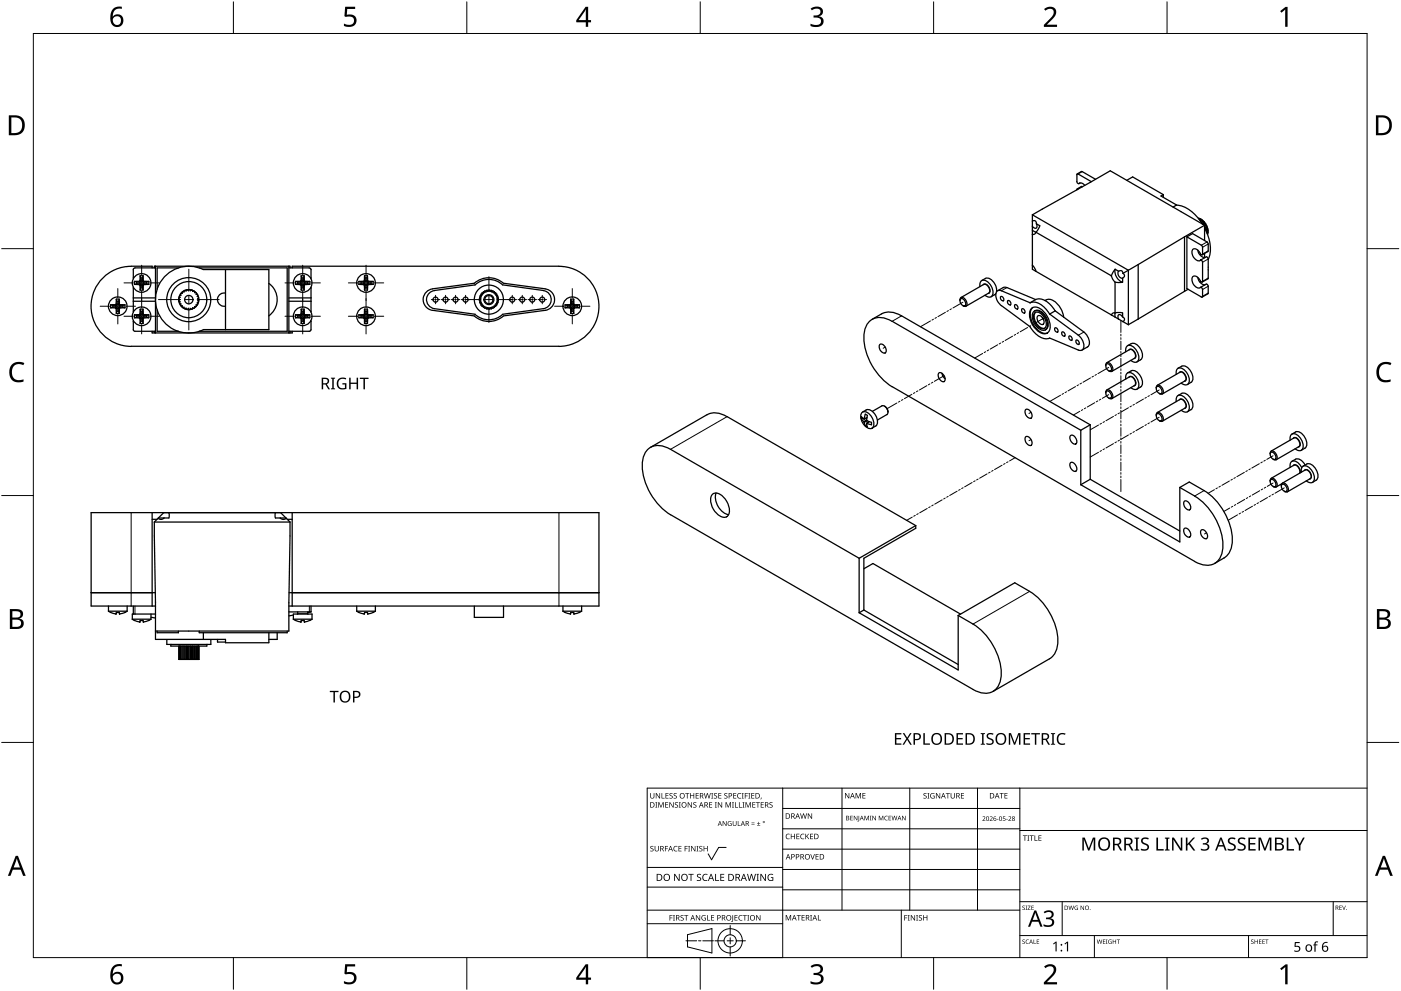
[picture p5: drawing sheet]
<svg xmlns="http://www.w3.org/2000/svg" width="420mm" height="297mm" viewBox="0 0 420 297" stroke-linecap="round" stroke-linejoin="round" font-family="sans-serif">
<g fill="none" stroke="#000" stroke-width=".38">
<path d="M322.9 54.4l.3 .6h.4M322.9 52.4l.3-.3 4.1 2.4M323 52.4v2M323 56.8v.1M323.3 56.7l-.3-.1-.1 .3M323.6 55l.7-.1 1 .7M323.9 54.8l-.3 .2M324.3 55.9l.3 .1M324.3 51.4l.2 .1M324.3 55.9l-1.2 .7M324.3 51.4l-1.2 .7M324.6 51.4l3.9 2.3"/>
<path d="M337.9 54l1.8-1 9.2 5.3M348.9 58.3l-.7 .4 4.7 2.8M348.9 58.3v.9M39.3 79.8a12 12 0 0 0-12 12 12 12 0 0 0 12 12M39.3 79.8h6.3v.5M46.6 79.8v20M86.6 79.8v20M167.6 79.8a12 12 0 0 1 12 12 12 12 0 0 1-12 12M167.6 79.8h-80v.5M309.6 69l1.1 .6M309.6 79.5l.5 .6 .6 1.3M309.6 66.3l.8-.1 .3 .3 .1 .6"/>
<path d="M309.6 64.4l23.4-13.2 28.2 16.3M309.6 64.4v16.3l28.8 16.6M309.6 64.4l28.8 16.6v16.3M310.7 69.6l-.4 .6-.7 .1M310.7 69.6l22.6 13.1M310.8 67.1a.83 .83 0 0 1-.3 1.3l-.9-.6M310.8 67.1l1 .6-1.1 1.9M341.3 79.3l-4.5 2.6M341.3 79.3v16.3M352.8 61.5a10.6 10.6 0 0 1 7.8 5.7l.6-.3M352.9 61.5l-1.1 .6M355.2 71l-13.9 8.3"/>
<path d="M355.2 71v16.3M355.9 71v15.5l4.4 2.5M355.9 71l1.7-1 4.4 2.5M355.9 71l4.4 2.5M359.2 75a2.54 2.54 0 0 0 2.2 2.2M359.4 65.4l.2 .1M359.4 65.4h.1M359.6 65.5l-.1 .1M359.6 65.5l.2 .2M359.8 65.9l.4-.2 .1 .3M360 78l.4 .1 .2 .5M360.1 65.7h-.5"/>
<path d="M360.3 73.5l.3 .4v2.3l-.2 .2-.4-.3a2.09 2.09 0 0 0-2.2-1.4 2.33 2.33 0 0 0 2.1 3.4l.1-.1M360.6 78.6v5.9l-.2 .1-.4-.3a2.08 2.08 0 0 0-2.2-1.5 2.25 2.25 0 0 0 2.1 3.4h.1M360.7 66.1l-.2-.2-.5 .3M360.7 66.1l-.6 .3M360.7 66.1l.1 .3M360.8 66.4l-.5 .3M361 66.4l.2 .2M361 66.3l-.7 .4M361 66.3l-.2 .1M361.2 66.9h.2M361.2 66.9v-.3l-.7 .4M361.2 68.3a10.8 10.8 0 0 1 1.1 9.5"/>
<path d="M361.2 67.5v4.6M361.2 76v1.2M361.2 67.5l-6 3.5M361.4 66.9l.2 .3M361.4 66.9l-.6 .4M361.6 67.4l-.4 .2M361.6 67.4l.2 .1M361.6 68.9l.6-.4zM361.6 67.2v.2M361.6 67.2l-.5 .3M361.8 67.5l.1 .3M361.8 67.5l-.6 .4"/>
<path d="M361.9 68l.2 .2-.7 .4M361.9 68l-.6 .4M361.9 72.5l.4 .6M362 67.8l-.7 .4M362 67.8l-.1 .2M362 68.7l.3 .2M362.1 68.2l.1 .3M362.1 69.9v.4M362.1 69.3l.2 .2-.4 .2M362.2 75.4l-1.7 1M362.2 68.9l.1 .3-.5 .3M362.3 68.9l-.6 .3"/>
<path d="M362.3 69.5l-.3 .4M362.3 77.7l-.2-.6-.4-.1-1.7 1M362.3 77.6l-.1 6M362.3 73.1l-.1 2.3M33.2 91.4l.6 .1M33.8 91.5h.9M33.8 92.1h.9M33.8 92.1l-.6 .1M33.8 91.5v.6M34.7 91.3v.2M34.7 92.1h.1M34.7 92.1v.2"/>
<path d="M34.8 91.5v.6M34.8 92.1h.2M34.8 91.3l.2 .2M34.8 91.2h.3M34.9 89.7l-.1 1.6-1.6 .1-.1 .4 .1 .5 1.6 .1 .1 1.6M34.9 89.7h.8M34.9 94h.8M34.9 89.7l.2 .6M35 92.1v.3M35 92.1l-.2 .2M35 91.5h-.3M35 92.4h.6"/>
<path d="M35 91.3h.6M35 92.4h.1M35 91.2v.3M35.1 90.3h.5M35.1 90.3v.9M35.1 92.4v.9M35.1 93.3l-.2 .6M35.1 92.4h-.3M35.1 91.2h-.1M35.6 93.3h-.5M35.6 91.2h.1M35.6 90.3v.9"/>
<path d="M35.6 92.4v.9M35.6 93.3l.2 .6M35.6 92.4h.2M35.6 92.4h.1M35.6 91.2l.1 .3M35.7 92.1l.2 .2M35.7 92.1l-.1 .3M35.7 91.5h.2M35.7 89.7l.1 1.5M35.8 89.7l-.2 .6M35.8 91.2l.1 .1 1.6 .1v.2v.7l-1.7 .1M35.8 92.4l-.1 1.6"/>
<path d="M35.8 91.2h-.2M35.9 91.3l-.2 .2M35.9 91.5v.6M35.9 92.1h-.2M35.9 91.5h.9M35.9 92.1h.9M35.9 92.1l.1 .2M35.9 92.1h.1M36 91.3l-.1 .2M36.8 91.5v.6M36.8 92.1l.7 .1M37.5 91.4l-.7 .1"/>
<path d="M40 93.3v.2M40 96.3v2.5l.2 .4 6.4 .1M40 90.3h6.6M40 89.3h6.6M40 96.1v.2M40 86.1v7.2M40.3 95.2l1.5 .1M40.3 85.2l1.5 .1M40.3 84.4v.8M40.3 94.4l.7 .1M40.3 84.4l.7 .1M41 84.5v.6"/>
<path d="M41 94.5v.6M41 84.5h.9M41 85.1h.9M41 95.1h.9M41 95.1l-.7 .1M41 85.1l-.7 .1M41.8 94.3l-1.5 .1v.8M41.8 95.3h.2M41.8 85.3h.2M41.9 94.3v.2M41.9 84.3v.2M41.9 95.1h.1"/>
<path d="M41.9 95.1v.2M41.9 85.1h.1M41.9 85.1v.2M41.9 94.5h-.9M41.9 94.5v.6M41.9 84.5v.6M41.9 95.1h.2M41.9 85.1h.2M41.9 84.5h.1M42 94.2l-.2 .1M42 95.4v1.6M42 95.3v.1"/>
<path d="M42 84.2l-1.7 .2M42 84.2v-1.5h.3h.6l.1 1.5M42 85.3v1.6M42 94.3l.1 .2M42 84.3l.1 .2M42 94.2h.2M42 84.2h.2M42 92.7v1.5M42 92.7h.9M42 97h.9M42 86.9h.9M42 92.7l.2 .6"/>
<path d="M42 82.7l.2 .6M42.1 95.1l-.1 .2M42.1 94.5h-.2M42.1 95.1l.1 .3M42.1 85.1l-.1 .2M42.1 85.1l.1 .3M42.1 84.5h-.2M42.2 95.4h.6M42.2 94.3h.6M42.2 84.3h.6M42.2 85.4h.6M42.2 84.2l-.1 .3"/>
<path d="M42.2 95.4h.1M42.2 85.4h.1M42.2 83.3h.6M42.2 96.3h.6M42.2 83.3v.9M42.2 85.4v.9M42.2 93.3v.9M42.2 95.4v.9M42.2 96.3l-.2 .6M42.2 95.4h-.2M42.2 94.2l-.1 .3M42.2 86.3l-.2 .6"/>
<path d="M42.2 84.2h.1M42.2 85.4h-.2M42.8 83.3v.9M42.8 85.4v.9M42.8 93.3v.9M42.8 95.4v.9M42.8 96.3l.1 .6M42.8 95.4h.2M42.8 86.3l.1 .6M42.8 85.4h.2M42.8 86.3h-.6M42.8 93.3h-.6"/>
<path d="M42.8 94.2h.1M42.8 84.2h.1M42.8 95.4h.1M42.8 94.2v.3M42.8 85.4h.1M42.8 84.2v.3M42.8 94.5h.3M42.8 95.1l.2 .2M42.8 95.1v.3M42.8 84.5h.2M42.8 85.1l.2 .2M42.8 85.1v.3"/>
<path d="M42.9 92.7l.1 1.5M42.9 92.7l-.1 .6M42.9 82.7l-.1 .6M43 94.2l.1 .1M43 95.4l-.1 1.6M43 84.2l1.6 .2M43 94.2h-.2M43 84.2h-.2M43 94.3l-.2 .2M43 84.3l-.2 .2M43 94.5v.6M43 84.5v.6"/>
<path d="M43 85.1h-.2M43 84.5h.1M43.1 95.1h-.3M43.1 85.1h-.1M43.1 84.5h.9M43.1 85.1h.9M43.1 95.1h.9M43.1 95.1v.2M43.1 85.1v.2M43.1 94.3l1.5 .1v.8M43.1 95.3l-.1 .1M43.1 85.3l-.2 1.6"/>
<path d="M43.1 94.3v.2M43.1 84.3v.2M44 94.5h-.9M44 84.5v.6M44 94.5v.6M44 95.1l.6 .1M44 85.1l.6 .1M44.6 95.2l-1.5 .1M44.6 85.2l-1.5 .1M44.6 84.4v.8M44.6 94.4l-.6 .1M44.6 84.4l-.6 .1"/>
<path d="M45.6 99.3v.5h42v-.5M46.3 99.3v.5M46.3 80.3v-.5h40.7v.5M46.6 80.3l-6.4 .1-.2 .4v2.7M47.1 92.9v6.4h6.4M49.8 82.5a9.9 9.9 0 0 1 11.2-1.7h19.6v18h-19.6a10 10 0 0 1-12.6-3.3 10 10 0 0 1 1.4-13zM53.5 80.3h-6.4v6.4M53.6 90l.1 .3 .3 .2-.2 .2 .1 .4M53.7 89.3l-.1 .3 .3 .2-.3 .2M53.8 88.8l.2 .3-.3 .2M53.9 91l.4 .1-.2 .3 .2 .3 .4-.1-.1 .4 .2 .2M54.1 88.2l.2 .3h-.4l-.1 .4"/>
<path d="M54.3 87.9l-.2 .3M54.6 87.6l.1 .3h-.4M54.8 87.4l-.2 .2M54.8 92.2l.4-.1v.3l.3 .2 .3-.2 .1 .3M55.2 87.2v.3l-.4-.1M55.9 92.7l.3 .1 .3-.3 .2 .3M55.9 86.9l-.1 .3-.3-.2-.3 .2M56.6 86.8l.4 .1 .1 .2 .3-.2M56.7 86.8l-.2 .3-.3-.2h-.3M57.4 86.9l.3 .1M57.4 92.7l-.3-.3-.1 .4h-.4M57.7 87l.1 .4 .3-.2 .2 .2"/>
<path d="M58.3 92.3l-.2 .1-.3-.2-.1 .4-.3 .1M58.4 87.4v.3l.5 .2M58.9 91.8l-.2 .2-.3-.1v.3M58.9 87.9l-.1 .3 .5 .2-.2 .4 .4 .1 .1 .3M59.6 90.4l-.1 .3-.4 .1 .2 .4-.5 .2 .1 .3M59.6 89.2l-.3 .3 .3 .1M59.6 89.6v.4l-.3 .1 .3 .3M59.8 80.3h26.3v19h-26.3M67.6 87.9a1.99 1.99 0 0 0-2.4 1.9 1.99 1.99 0 0 0 2.4 2M67.6 80.8v18M80.6 84.9a5.9 5.9 0 0 1 0 9.8M86.6 80.3l6.4 .1 .3 .4-.1 2.7"/>
<path d="M87 99.3v.5M88.6 85.2l1.5 .1M88.6 84.4v.8M88.6 95.2l1.5 .1M88.6 84.4l.7 .1M88.6 94.4l.7 .1M89.3 84.5h.9M89.3 85.1h.9M89.3 95.1h.9M89.3 85.1l-.7 .1M89.3 95.1l-.7 .1M89.3 84.5v.6"/>
<path d="M89.3 94.5v.6M90.1 85.3h.2M90.1 94.3l-1.5 .1v.8M90.1 95.3h.2M90.1 84.3l.1 .2M90.1 94.3l.1 .2M90.2 94.5h-.9M90.2 85.1h.1M90.2 85.1l-.1 .2M90.2 95.1h.1M90.2 95.1l-.1 .2M90.2 84.5v.6"/>
<path d="M90.2 94.5v.6M90.2 84.5h.1M90.2 85.1h.2M90.2 95.1h.2M90.3 84.2l-1.7 .2M90.3 84.2v-1.5h.3h.6l.1 1.5M90.3 85.3v1.6M90.3 94.2l-.2 .1M90.3 95.4v1.6M90.3 95.3v.1M90.3 84.3l.1 .2M90.3 94.3l.1 .2"/>
<path d="M90.3 84.2h.2M90.3 94.2h.2M90.3 92.7v1.5M90.3 92.7h.9l.1 1.5M90.3 82.7l.2 .6M90.3 92.7l.2 .6M90.4 85.1l-.1 .2M90.4 84.5h-.2M90.4 85.1l.1 .3M90.4 95.1l-.1 .2M90.4 95.1l.1 .3M90.4 94.5h-.2"/>
<path d="M90.5 85.4h.6M90.5 84.3h.6M90.5 95.4h.6M90.5 94.3h.6M90.5 85.4h.1M90.5 95.4h.1M90.5 84.2l-.1 .3M90.5 94.2l-.1 .3M90.5 83.3h.6M90.5 96.3h.6M90.5 83.3v.9M90.5 85.4v.9"/>
<path d="M90.5 93.3v.9M90.5 95.4v.9M90.5 86.3l-.2 .6M90.5 84.2h.1M90.5 85.4h-.2M90.5 96.3l-.2 .6M90.5 94.2h.1M90.5 95.4h-.2M91.1 86.3h-.6M91.1 93.3h-.6M91.1 84.2h.1M91.1 94.2h.1"/>
<path d="M91.1 83.3v.9M91.1 85.4v.9M91.1 93.3v.9M91.1 95.4v.9M91.1 86.3l.1 .6M91.1 85.4h.2M91.1 96.3l.1 .6M91.1 95.4h.2M91.1 85.4h.1M91.1 84.2v.3M91.1 95.4h.1M91.1 94.2v.3"/>
<path d="M91.1 84.5h.2M91.1 85.1l.2 .2M91.1 85.1v.3M91.1 94.5h.3M91.1 95.1l.2 .2M91.1 95.1v.3M91.2 82.7l-.1 .6M91.2 92.7l-.1 .6M91.3 84.2l1.6 .2M91.3 94.2l.1 .1M91.3 95.4l-.1 1.6h-.9M91.3 84.2h-.2"/>
<path d="M91.3 94.2h-.2M91.3 84.3l-.2 .2M91.3 94.3l-.2 .2M91.3 84.5v.6M91.3 94.5v.6M91.3 85.1h-.2M91.3 84.5h.1M91.4 84.5h.9M91.4 85.1h.9M91.4 95.1h.9M91.4 85.1v.2M91.4 95.1v.2"/>
<path d="M91.4 85.1h-.1M91.4 95.1h-.3M91.4 85.3l-.2 1.6h-.9M91.4 94.3l1.5 .1v.8M91.4 95.3l-.1 .1M91.4 84.3v.2M91.4 94.3v.2M92.3 85.1l.6 .1M92.3 95.1l.6 .1M92.3 94.5h-.9M92.3 84.5v.6M92.3 94.5v.6"/>
<path d="M92.9 85.2l-1.5 .1M92.9 84.4v.8M92.9 95.2l-1.5 .1M92.9 84.4l-.6 .1M92.9 94.4l-.6 .1M93.2 96.1l.1 .2M93.2 86.1l.1 7.2M93.3 93.3l-.1 .2M93.3 96.3v2.5l-.3 .4-6.4 .1M93.3 90.3h-6.7M93.3 89.3h-6.7M107.6 84.4l.7 .1"/>
<path d="M107.6 94.4l.7 .1M108.3 84.5v.6M108.3 94.5v.6M108.3 84.5h.9M108.3 85.1h.9M108.3 85.1l-.7 .1M108.3 95.1h.9M108.3 95.1l-.7 .1M109.1 85.3l-1.5-.1v-.8l1.6-.1 .1-1.6h.7h.2l.1 1.6 1.6 .2v.7l-1.5 .1M109.1 85.3h.1M109.1 94.3l-1.5 .1v.8l1.5 .1M109.1 95.3h.1"/>
<path d="M109.1 84.3l.1 .2M109.1 94.3l.1 .2M109.2 95.1l-.1 .2M109.2 85.1h.2M109.2 85.1l-.1 .2M109.2 95.1h.2M109.2 94.5h-.9M109.2 84.5v.6M109.2 94.5v.6M109.2 85.3l.1 1.6M109.2 95.3l.1 1.7M109.3 84.3l.1 .2"/>
<path d="M109.3 94.3l.1 .2M109.3 84.2h.2M109.3 94.2h.2M109.3 86.9h.9M109.3 92.7l-.2 1.6M109.3 92.7h.9M109.3 97h.9M109.3 82.7l.2 .6M109.3 92.7l.2 .6M109.4 85.1l-.1 .2M109.4 85.1l.1 .3M109.4 84.5h-.2"/>
<path d="M109.4 95.1l-.1 .2M109.4 94.5h-.2M109.4 95.1l.1 .3M109.5 85.4h.6M109.5 84.3h.6M109.5 95.4h.6M109.5 94.3h.6M109.5 84.2l-.1 .3M109.5 94.2l-.1 .3M109.5 85.4h.1M109.5 95.4h.1M109.5 83.3h.6"/>
<path d="M109.5 83.3v.9M109.5 85.4v.9M109.5 93.3v.9M109.5 95.4v.9M109.5 86.3l-.2 .6M109.5 85.4h-.2M109.5 84.2h.1M109.5 96.3h.6M109.5 96.3l-.2 .6M109.5 94.2h.1M109.5 95.4h-.2M110.1 83.3v.9"/>
<path d="M110.1 85.4v.9M110.1 93.3v.9M110.1 95.4v.9M110.1 86.3l.1 .6M110.1 85.4h.2M110.1 96.3l.1 .6M110.1 95.4h.2M110.1 86.3h-.6M110.1 84.2h.1M110.1 93.3h-.6M110.1 94.2h.1M110.1 85.4h.1"/>
<path d="M110.1 84.2v.3M110.1 95.4h.1M110.1 94.2v.3M110.1 84.5h.2M110.1 85.1l.2 .2M110.1 85.1v.3M110.1 95.1l.2 .2M110.1 94.5h.3M110.1 95.1v.3M110.2 92.7v1.5l.2 .1M110.2 82.7l-.1 .6M110.2 92.7l-.1 .6"/>
<path d="M110.3 84.2h-.2M110.3 94.2h-.2M110.3 85.3h.1M110.3 85.3l-.1 1.6M110.3 95.3h.1M110.3 95.3l-.1 1.7M110.3 84.3l-.2 .2M110.3 94.3l-.2 .2M110.3 84.5v.6M110.3 94.5v.6M110.3 85.1h-.2M110.3 84.5h.1"/>
<path d="M110.3 95.1h-.2M110.4 85.1h-.1M110.4 95.1h-.1M110.4 84.5h.9M110.4 85.1h.9M110.4 85.1v.2M110.4 95.1v.2M110.4 95.1h.9M110.4 94.3l1.5 .1v.2v.6l-1.5 .1M110.4 84.3v.2M110.4 94.3v.2M111.3 85.1l.6 .1"/>
<path d="M111.3 95.1l.6 .1M111.3 84.5v.6M111.3 94.5v.6M111.3 94.5h-.9M111.9 84.4l-.6 .1M111.9 94.4l-.6 .1M129.7 86.6a3.2 3.2 0 0 0-2.8 3.2 3.2 3.2 0 0 0 2.8 3.2M129.7 93l12.6 1.7M130.3 87.1a2.73 2.73 0 0 0-2.4 2.7 2.73 2.73 0 0 0 2.4 2.7l12.2 1.7M142.2 94.7a6.7 6.7 0 0 0 8.8 0M142.2 84.9a6.6 6.6 0 0 1 8.8 0M142.3 84.9l-12.6 1.7"/>
<path d="M142.5 94.2a6.1 6.1 0 0 0 8.2 0M143.8 90v.1M143.8 89.5v.1M143.8 89.6l.4 .2-.4 .2M143.8 90.1l.4 .1-.4 .4M143.9 90.6h.4l-.2 .5M144 88.6l.3 .4-.5 .1 .4 .3-.4 .1M144.1 88.5l-.1 .2M144.1 91h.4l-.2 .5M144.3 88.2l.2 .4-.4-.1M144.3 91.5l.5-.1-.2 .4M144.6 91.8l.5-.1-.1 .5"/>
<path d="M144.6 87.8l.2 .4h-.6M145 92.2l.4-.3v.5l.4-.3v.4M145.8 92.6h.1M145.9 87.1l-.1 .4-.4-.3v.5l-.4-.2 .1 .4-.5-.2M145.9 92.6l.3-.4 .1 .4M146.3 87l.3 .3 .3-.3M146.3 92.7l.3-.5 .3 .5M146.3 87l-.1 .4-.3-.4M146.9 87l.2 .4 .2-.4M147.3 92.6h.1M147.3 87.1l.2 .4 .4-.3v.5l.4-.2-.1 .4 .4-.2M147.3 92.6l-.2-.4-.2 .4"/>
<path d="M148.2 92.2l-.3-.3-.2 .5-.2-.3-.1 .4M148.6 87.8l-.1 .4h.5M148.7 91.8l-.5-.1v.5M148.9 91.5l-.4-.1 .2 .4M149 88.2l-.3 .4 .5 .1M149.2 91h-.5l.2 .5M149.2 88.6l-.3 .4 .5 .1M149.4 90.5v.1M149.4 90.6h-.5l.3 .5M149.4 89.1l-.4 .3 .4 .2M149.4 90l-.4 .2 .4 .3M149.5 89.6l-.4 .2 .4 .2"/>
<path d="M151 84.9l12.5 1.7a3.2 3.2 0 0 1 2.8 3.2 3.2 3.2 0 0 1-2.8 3.2l-12.5 1.7M162.9 87.1a2.73 2.73 0 0 1 2.4 2.7 2.73 2.73 0 0 1-2.4 2.7l-12.1 1.7M163 87.1l-12.3-1.7a6 6 0 0 0-8.2 0l-12.2 1.7M169.5 91.4l.6 .1M170.1 91.5h.9M170.1 92.1h.9M170.1 92.1l-.6 .1M170.1 91.5v.6M171 91.3h-.4a.76 .76 0 0 0-.9 .1 .76 .76 0 0 0-.2 .9h1.5M171 92.3l.2 1.7M171 91.3v.2M171 92.1h.3"/>
<path d="M171 92.1v.2M171 91.5v.6M171.1 91.3l.2 .2M171.1 91.2h.2M171.2 89.7l-.2 1.6M171.2 89.7h.8M171.2 94h.8M171.2 89.7l.1 .6M171.3 92.1l-.2 .2M171.3 91.5h-.3M171.3 92.1v.3M171.3 92.4h.6"/>
<path d="M171.3 91.3h.6M171.3 92.4h.1M171.3 91.2v.3M171.3 90.3h.6M171.3 90.3v.9M171.3 92.4v.9M171.3 93.3l-.1 .6M171.3 92.4h-.2M171.3 91.2h.1M171.9 93.3h-.6M171.9 91.2h.1M171.9 90.3v.9"/>
<path d="M171.9 92.4v.9M171.9 93.3l.2 .6M171.9 92.4h.2M171.9 92.4h.1M171.9 91.2l.1 .3M172 91.5h.2M172 92.1l.1 .2M172 92.1l-.1 .3M172 89.7l.1 1.6 1.6 .1 .1 .2-.1 .7-1.6 .1-.1 1.6M172.1 89.7l-.2 .6M172.1 91.2h-.2M172.1 91.3l-.1 .2"/>
<path d="M172.2 91.5v.6M172.2 92.1h-.2M172.2 91.5h.9M172.2 92.1h.9M172.2 92.1l.1 .2M172.2 92.1h.1M172.3 91.3l-.1 .2M173.1 91.5v.6M173.1 92.1l.7 .1M173.8 91.4l-.7 .1M261.6 95.7a8.6 8.6 0 0 1 4.8-2.2l2.3 .4 1.7 .8 56.6 32.6M267.5 96.3a5.1 5.1 0 0 0-7.7 1.4 13.8 13.8 0 0 0 1.7 11.9 18.5 18.5 0 0 0 6 6.3"/>
<path d="M267.6 96.3l56.5 32.7M287.9 90.1a.79 .79 0 0 1 .5-1 .79 .79 0 0 1 1 .6l.5 .8a.79 .79 0 0 1 0 1.1 .79 .79 0 0 1-1.1 0M288.1 89.6a1.4 1.4 0 0 1 1.2 2.1 1.42 1.42 0 0 1-1.2-2.1zM293.9 85.9a1.4 1.4 0 0 1 .6-1.8 1.4 1.4 0 0 1 1.8 .5 3.1 3.1 0 0 1 .9 4.4h-1l-.8-.5M294.4 84.1l1.1-.6a3 3 0 0 1 3.3 2.6v1.4M295 85.3a1.71 1.71 0 0 1 1.5 2.6l-6.8 3.9M295 85.2l-6.8 4M298.7 88l-1.5 .9M299.2 87.1l1.9-1h.6l8.9 3.7-1.7 .9-9.2-3.7a1.34 1.34 0 0 0-1 2l.5 1.3 1.1 1.3 8.6 6.3a6.1 6.1 0 0 0 5.3 3.6l.6-.2M300.1 88.9a.75 .75 0 0 1 .8 .4 .75 .75 0 0 1-.2 .9l-.6-.5zM302.3 90.1a.75 .75 0 0 1 .7 .4 .75 .75 0 0 1-.1 .9l-.6-.4zM304.4 91.3a.75 .75 0 0 1 .7 .5 .75 .75 0 0 1-.1 .8l-.6-.4z"/>
<path d="M306.5 92.6a.76 .76 0 0 1 .8 .4 .76 .76 0 0 1-.2 .9l-.6-.5zM308.9 90.8a4.7 4.7 0 0 1 5.3 2.5l.6 .9M309.2 92.6a2.27 2.27 0 0 1 3.2 .3 6.3 6.3 0 0 1 2.3 6.2 2.03 2.03 0 0 1-3.4 .1 5.6 5.6 0 0 1-2.1-6.6zM309.8 92.2a4.1 4.1 0 0 0 0 5 4.1 4.1 0 0 0 4.4 2.6M309.9 93.5a1.82 1.82 0 0 1 2.7 .5 4.1 4.1 0 0 1 1.2 4.6 1.83 1.83 0 0 1-2.7-.5 4.1 4.1 0 0 1-1.2-4.6zM310.2 94a1.7 1.7 0 0 1 2.6 .7l.4 .6a2.41 2.41 0 0 1 0 3.2 3.2 3.2 0 0 1-3.3-3.6zM310.4 93.1a3.2 3.2 0 0 1 3.6 2.6l.2 .6a1.94 1.94 0 0 1-.7 2.6M310.4 93.1l-.2 .1M310.6 93.6a3.3 3.3 0 0 0 1.4 4.5l1.3 .3M310.6 89.8a4.8 4.8 0 0 1 5.3 2.5l.5 .9M311.1 94.8a1.04 1.04 0 0 1 1.7 .7l.2 .4a.84 .84 0 0 1-.2 1.3 .84 .84 0 0 1-1.2-.4l-.5-.9zM312.6 95.2l.4 .7"/>
<path d="M312.7 95.3h.1M312.8 95.4l-.1 .1M312.8 95.5v.1M312.9 95.7h.1M313.4 90.1a2.64 2.64 0 0 1 3.7 1 6.9 6.9 0 0 1 1.9 4M314.8 94.1l8.6 6.4a3.9 3.9 0 0 1 1.4 4.1l-.5 .4-.9-.1M316.4 98.3a.75 .75 0 0 1 .8 .4 .75 .75 0 0 1-.2 .9l-.6-.5zM316.5 93.2l8.6 6.3M316.5 93.2l-1.7 .9M318.5 99.5a.75 .75 0 0 1 .8 .4 .75 .75 0 0 1-.2 .9l-.6-.4zM325 99.6a3.9 3.9 0 0 1 1.5 4.1l-2 1.2M334.4 93.8l-.7 .1-.4 .5"/>
<path d="M334.4 93.8h2.2l.1 1.2M334.4 84.6v9.2M334.4 93.8v1.3M334.4 80.7a3.6 3.6 0 0 0 2.2 3.9h-2.2M334.4 80.7l-.3 .4a1.96 1.96 0 0 0-.2 2.8l.5 .7M334.4 80.7l1.1 .6M335.4 95.7l-.1-.8 .2-.6a.96 .96 0 0 1 1.1 .7l.5 .3 .1 .4-.4 .7M336.7 83.4v1.2M336.8 81.9a.77 .77 0 0 0-1-.8 .77 .77 0 0 0-.5 1.2l.5 .7 .8 .4M336.8 81.9l.4 .8-.6 .7M341.3 95.6l-2.9 1.7M355.2 87.3l-13.9 8.3"/>
<path d="M356.3 86.7l-1.1 .6M359.2 83.1a2.54 2.54 0 0 0 2.2 2.3M360 86.2h.4l.2 .6M360 86.1l1.7-.9h.4l.2 .6v2M360.2 84.5l-.3 .1M360.6 86.8v2l-.3 .3M362.2 83.6l-1.7 .9M362.2 88.1l-1.7 .9M362.3 87.9l-.1 .2M167.6 103.8h-128.3M263.9 103.2a1.72 1.72 0 0 1 1.6 2.6 1.72 1.72 0 0 1-1.6-2.6zM267.6 115.9l90.7 52.4"/>
<path d="M281.6 111.7a1.76 1.76 0 0 1 1.5 2.7 1.76 1.76 0 0 1-1.5-2.7zM282.5 111.9l.3 .9 .6 .7M314.8 101.3l8.6 3.6M320.7 100.7a.89 .89 0 0 1 .7 1.3l-.7-.4-.2-.6zM322.8 101.9a.89 .89 0 0 1 .7 1.3l-.7-.4-.2-.5zM331.6 109.6a.79 .79 0 0 1 .6-1 .79 .79 0 0 1 1 .6l.4 .8a.79 .79 0 0 1 .1 1.2 .79 .79 0 0 1-1.2-.1M331.6 117.8a.79 .79 0 0 1 .6-1 .79 .79 0 0 1 1 .6l.4 .8a.79 .79 0 0 1 .1 1.1 .79 .79 0 0 1-1.2 0M331.9 109.1a1.42 1.42 0 0 1 1.2 2.1 1.4 1.4 0 0 1-1.2-2.1zM331.9 117.2a1.42 1.42 0 0 1 1.2 2.2 1.42 1.42 0 0 1-1.2-2.2zM331.9 108.7l6.9-3.9a1.71 1.71 0 0 1 1.4 2.6l-6.8 3.9M337.6 105.4a1.4 1.4 0 0 1 .6-1.8 1.4 1.4 0 0 1 1.9 .5l.9 1.2a2.18 2.18 0 0 1-.3 3.3l-.8-.1-.8-.5M337.6 113.6a1.4 1.4 0 0 1 .6-1.8 1.4 1.4 0 0 1 1.9 .5 3.1 3.1 0 0 1 .9 4.4h-1.1l-.8-.5"/>
<path d="M338.2 103.6l1.1-.6a2.37 2.37 0 0 1 2.8 1.6 2.42 2.42 0 0 1 0 3.3M338.8 113a1.71 1.71 0 0 1 1.4 2.6l-6.8 3.9M338.8 112.9l-6.9 4M339.3 111.2a2.44 2.44 0 0 1 2.8 1.6 2.33 2.33 0 0 1-1.1 3.8M339.3 111.1l-1.1 .7M342.1 107.8l-1.1 .7M346.8 116.4a.8 .8 0 0 1 .5-1 .8 .8 0 0 1 1 .6l.5 .8a.81 .81 0 0 1 0 1 .81 .81 0 0 1-1 .3M347 115.9a1.42 1.42 0 0 1 1.2 2.1 1.4 1.4 0 0 1-1.2-2.1zM347.1 115.5l6.8-3.9a1.74 1.74 0 0 1 1.4 2.6l-6.7 3.9M347.6 117.9l.2 .1M352.8 112.2a1.39 1.39 0 0 1 .6-1.8 1.39 1.39 0 0 1 1.8 .5 3.1 3.1 0 0 1 .9 4.4l-.7 .1-1.2-.6M353.3 110.4l1.1-.6a2.36 2.36 0 0 1 2.8 1.6 2.33 2.33 0 0 1-1.1 3.8"/>
<path d="M353.3 118.6l1.1-.7a2.43 2.43 0 0 1 2.8 1.7 2.33 2.33 0 0 1-1.1 3.8M195.1 134.1l16.9-9.8a5.9 5.9 0 0 1 6.1 .6l56.5 32.6M258.4 123.8a1.73 1.73 0 0 1 2.7 .7l.4 .6a2.49 2.49 0 0 1 0 3.3 3.3 3.3 0 0 1-3.4-3.6zM258.7 123.5l1.1-.6a3.1 3.1 0 0 1 3.3 2.9 1.78 1.78 0 0 1-.5 1.9M258.9 125.4l-.6 .1M259.1 126.4l.1 .1M259.2 125.5l.3-1.4 .6 .4-.2 1.6 1.5 .5v.7l-1.5-.4 .2 1.1-.6-.3-.3-1.1M259.2 126.5v.1M259.2 125.5l-.9-.6v.6l.8 .9M259.9 125.8l-.8 .6M259.9 126l-.7 .5M259.9 127.3l-.4 .3"/>
<path d="M260 125.3l-.8 .3M260 125.2l-.8 .3M260.1 126.1l-.9 .5M260.6 126.3l-.7 .6M260.7 126.4l-.7 .5M262.6 127.7l-1.1 .6M264.5 121.7a1.76 1.76 0 0 1 1.5 2.6M264.5 121.6l-2.9 1.7M265.2 121.7a2.12 2.12 0 0 1 1.1 1.9M266 124.2l-2.9 1.7M307.7 122.7a1.76 1.76 0 0 1 1.5 2.6 1.76 1.76 0 0 1-1.5-2.6zM307.7 130.9a1.76 1.76 0 0 1 1.5 2.6 1.76 1.76 0 0 1-1.5-2.6z"/>
<path d="M320.9 130.7a1.04 1.04 0 0 1 1.7 .6l.2 .5a.84 .84 0 0 1-.2 1.3 .84 .84 0 0 1-1.2-.5l-.5-.8zM321.1 138.6a1.76 1.76 0 0 1 1.5 2.7 1.76 1.76 0 0 1-1.5-2.7zM324.1 129v16.3M327 127.3l-2.9 1.7M327 127.3v16.4M346.8 124.4v-.3a.8 .8 0 0 1 .8-.5 .8 .8 0 0 1 .7 .5l.5 .9a.8 .8 0 0 1 0 1.1 .8 .8 0 0 1-1.2 0M346.8 124.3v.3M347 124a1.42 1.42 0 0 1 1.2 2.1 1.42 1.42 0 0 1-1.2-2.1zM352.8 120.4a1.39 1.39 0 0 1 .6-1.9 1.39 1.39 0 0 1 1.8 .6 3.1 3.1 0 0 1 .9 4.3h-1l-.9-.4M355.3 122.3a1.71 1.71 0 0 0-1.4-2.6l-6.8 4M355.4 122.3l-6.8 4M380.9 136.1a.79 .79 0 0 1 .6-1 .79 .79 0 0 1 .9 .6l.5 .8a.79 .79 0 0 1 0 1.2 .79 .79 0 0 1-1.1-.1"/>
<path d="M381.2 135.6a1.42 1.42 0 0 1 1.2 2.1 1.42 1.42 0 0 1-1.2-2.1zM386.9 131.9a1.38 1.38 0 0 1 .6-1.8 1.38 1.38 0 0 1 1.9 .5l.8 1.1a2.21 2.21 0 0 1-.3 3.4l-.7-.1-.8-.5M387.5 138.3a2.4 2.4 0 0 1 3.9 1.1M387.5 130.1l1-.6a2.43 2.43 0 0 1 2.8 1.6 2.41 2.41 0 0 1 0 3.3M388 139.5a1.77 1.77 0 0 1 1.7 2.4M388 131.3a1.71 1.71 0 0 1 1.5 2.6M388 139.4l-6.8 4M388 131.3l-6.8 3.9M389.5 133.9l-6.8 3.9M390.8 139.7l1.1-.6a2.43 2.43 0 0 1 2.8 1.6 2.37 2.37 0 0 1 0 3.3M391.4 134.3l-1.1 .7M45.6 153.7v28"/>
<path d="M46.3 156.5l.3 35.2h21v1h13v-3M47.1 155.7h-1.5M47.4 155.3l-1.1 1.2M49.1 153.7l-1.6 1.6h3.2M49.2 155.3l-.7 .4-1.1-.4M50.6 153.7v1.6M84 155.3l1.1 .4 .7-.4 1.2 1.2M84.2 153.7l1.6 1.6h-3.2v-1.6M87 156.5l-.4 32.7h-40M87 156.5h-40.7M87.6 153.7v28M87.6 155.7h-1.4"/>
<path d="M213.6 148.3a2.29 2.29 0 0 1 3.4 .7 5 5 0 0 1 1.3 5.6 2.06 2.06 0 0 1-2.9-.3 5.1 5.1 0 0 1-1.8-6zM214.8 147.8a5.4 5.4 0 0 0 3.7 6.4M274.6 157.5v.9l-15.5 8.9v15.5M274.6 157.5l-16.9 9.8M324.1 145.3l29.7 17.1v-16.3M327 143.7l26.8 15.5M327 143.7l-2.9 1.6M353.8 146.1l4.5 2.6a18.2 18.2 0 0 1 8.3 16.3 4.8 4.8 0 0 1-7.5 3.7l-.8-.4M353.8 146.1l2.9-1.6 4.4 2.6a18.4 18.4 0 0 1 8.4 16.3 5.4 5.4 0 0 1-2.4 3.8l-2.8 1.7M355.3 150.2a1.76 1.76 0 0 1 1.5 2.6 1.76 1.76 0 0 1-1.5-2.6zM355.3 158.4a1.76 1.76 0 0 1 1.5 2.6 1.76 1.76 0 0 1-1.5-2.6zM360.3 158.8a1.76 1.76 0 0 1 1.5 2.6 1.76 1.76 0 0 1-1.5-2.6z"/>
<path d="M380.9 144.1l.1-.3a.79 .79 0 0 1 .7-.5 .79 .79 0 0 1 .7 .6l.5 .8a.79 .79 0 0 1 0 1.1 .79 .79 0 0 1-1.1 0M380.9 144.1v.2M381.2 143.7a1.4 1.4 0 0 1 1.2 2.2 1.42 1.42 0 0 1-1.2-2.2zM384.3 145.7a.79 .79 0 0 1 .5-1 .79 .79 0 0 1 1 .6l.5 .8a.79 .79 0 0 1 0 1.1 .79 .79 0 0 1-1 .1M384.4 145l-1.7 1M384.5 145.2a1.42 1.42 0 0 1 1.2 2.1 1.42 1.42 0 0 1-1.2-2.1zM384.6 144.8l6.8-3.9a1.72 1.72 0 0 1 1.5 2.6l-6.8 3.9M385.1 147.2l.2 .1M386.9 140.1a1.38 1.38 0 0 1 .6-1.8 1.38 1.38 0 0 1 1.9 .5l1 1.4M390.3 141.5a1.39 1.39 0 0 1 .6-1.8 1.39 1.39 0 0 1 1.8 .5 3.1 3.1 0 0 1 .9 4.4h-1l-.8-.5M394.7 143.9l-1.1 .7M46.6 177.7h-19.3"/>
<path d="M86.7 177.7h92.9M257.7 167.3l-56.6-32.6a5.2 5.2 0 0 0-7.8 1.3 13.8 13.8 0 0 0 1.8 11.9 18.1 18.1 0 0 0 6 6.4l90.7 52.3a5.1 5.1 0 0 0 7.8-1.3 13.5 13.5 0 0 0-1.8-11.9 17 17 0 0 0-6-6.3l-4.4-2.6M257.7 167.3v16.4M259.1 170.5l2.7-1.6 26.3 15.2M308.8 177.3a18.7 18.7 0 0 1 8.4 15.2 5.8 5.8 0 0 1-2.5 5M308.8 177.3l-4.5-2.6-16.9 9.8M32.5 183.2l.6 .4M33.2 183.6l1.6 .4M33.2 183.6h.1M34.8 184h.1M34.9 183.6h.8M34.9 183.6l-.1 .4"/>
<path d="M35.8 183.6v.4M35.8 184h.1M37.5 183.6h.1M38.1 183.2l-1 .5-1.3 .3M38.1 181.7v1.5h-5.6v-1.5M39.7 185.6l.6 .4M40 181.7v2.4M40.3 186l1.7 .4M40.3 186h.1M42 186.4h.1M42 186.4v-.4h.9l.1 .4M43 186.4h.1"/>
<path d="M44.6 186l-1.6 .4M44.6 186h.1M45.3 185.6l-.7 .4M45.3 185l1.3 .3M45.3 184.1v1.5h-5.6v-1.5h6.9M46.6 181.7h-19.3v-28h152.3v28h-93M47.1 189.2v.5h6.4v-.5M50 191.7v1.5h13.2v-1.5M51.2 193.2v.5h10.8v-.5M53.6 193.7l.1 4M53.7 193.7v4M53.8 193.7v4"/>
<path d="M53.9 193.7v4M54.1 193.7v4M54.3 193.7v4M54.6 193.7v4M54.8 193.7v4M55.2 193.7v4M55.2 197.7h.1M55.5 193.7v4M55.8 193.7v4M55.9 193.7v4M56.2 193.7v4M56.5 193.7v4"/>
<path d="M56.7 193.7v4M57 193.7v4M57.1 193.7v4M57.4 193.7v4M57.7 193.7v4M57.8 193.7v4M58.1 193.7v4M58.4 193.7v4M58.7 193.7v4M58.9 193.7v4M59.2 193.7v4M59.3 193.7v4"/>
<path d="M59.5 193.7v4M59.5 197.7h-5.8M59.5 197.7h.1M59.6 193.7v4M59.6 197.7h.1M61 189.7v2M65.2 191.7v.8h2.4M83.1 189.7v2h-2.5M86.1 189.2v.5h-26.3v-.5M86.6 183.4h6.7M88 185.6l.6 .4M88 184.4l-1.4 .2"/>
<path d="M88 184.1h5.6v1.5h-5.6zM88.6 186l1.7 .4M88.6 186h.1M89.2 184v.1M89.3 183.4v.6M90.3 186.4h.1M91.2 186h-.9v.4M91.2 186l.1 .4M91.3 186.4h.1M92.2 184l.2 .1M92.3 183.4v.6M92.9 186l-1.6 .4"/>
<path d="M92.9 186h.1M93.3 181.7v1.7M93.3 183.4l-1 .2M93.6 185.6l-.7 .4M107 183.2l2.2 .8M107.6 183.6h.1M109.2 184h.1M109.3 183.6h.9M109.3 183.6v.4M110.2 183.6l.1 .4M110.2 184h.1M111.9 183.6h.1"/>
<path d="M112.6 183.2l-2.3 .8M112.6 181.7v1.5h-5.6v-1.5M151 181.7v3.4h-8.7v-3.4M168.8 183.2l2.3 .8M169.5 183.6h.1M171.1 184h.1M171.2 183.6h.8M171.2 183.6l-.1 .4M172.1 183.6v.4M172.1 184h.1M173.8 183.6h.1M174.4 183.2l-2.3 .8"/>
<path d="M174.4 181.7v1.5h-5.6v-1.5M257.7 183.7l29.7 17.1v-16.3M259.1 182.8l28.3 16.4M259.1 182.8l-1.4 .9M314.8 197.4l-17 9.8"/>
<circle cx="35.3" cy="91.8" r="2.8"/>
<circle cx="42.5" cy="94.8" r="2.8"/>
<circle cx="42.5" cy="84.8" r="2.8"/>
<circle cx="56.6" cy="89.8" r="6.6"/>
<circle cx="56.6" cy="89.8" r="3"/>
<circle cx="56.6" cy="89.8" r="1.26"/>
<circle cx="56.6" cy="89.8" r="5.4"/>
<circle cx="90.8" cy="94.8" r="2.8"/>
<circle cx="90.8" cy="84.8" r="2.8"/>
<circle cx="109.8" cy="94.8" r="2.8"/>
<circle cx="109.8" cy="84.8" r="2.8"/>
<circle cx="130.6" cy="89.8" r=".77"/>
<circle cx="133.6" cy="89.8" r=".76"/>
<circle cx="136.6" cy="89.8" r=".76"/>
<circle cx="139.6" cy="89.8" r=".76"/>
<circle cx="146.6" cy="89.8" r="4.4"/>
<circle cx="146.6" cy="89.8" r="1.22"/>
<circle cx="146.6" cy="89.8" r="1.5"/>
<circle cx="153.6" cy="89.8" r=".75"/>
<circle cx="156.6" cy="89.8" r=".75"/>
<circle cx="159.6" cy="89.8" r=".75"/>
<circle cx="162.6" cy="89.8" r=".76"/>
<circle cx="171.6" cy="91.8" r="2.8"/>
</g>
<g fill="none" stroke="#000" stroke-width=".3">
<path d="M323.9 54.8l-.3 .2M324.6 51.4l-1.3 .8M362 72.5l-1.7 1M362.3 73.1l-1.7 1M362.3 75.2l-1.7 1M362.3 77.6l-1.7 1M270.4 94.7l-2.8 1.6M294.8 85.4l.1-.2a1.73 1.73 0 0 1 1.8 .8 1.73 1.73 0 0 1-.1 1.9l-.3 .1M302 86.2l-1.7 .9M325.1 99.5l-1.7 1M362.3 83.3l-1.7 1M362.3 87.8l-1.7 1"/>
<path d="M362.3 85.8l-1.7 1M338.5 104.9l.1-.1a1.63 1.63 0 0 1 2.1 1.7l-.1 .7-.6 .3M338.5 113.1l.1-.2a1.63 1.63 0 0 1 2.1 1.8l-.1 .7-.6 .3M353.7 111.7l.2-.3a1.86 1.86 0 0 1 1.6 2.8l-.3 .1M353.7 119.9l.2-.3a1.84 1.84 0 0 1 1.6 2.8l-.3 .1M218.1 124.9l-17 9.8M387.8 139.6l.1-.2a1.61 1.61 0 0 1 2.1 1.6l-.1 .8M387.8 131.4l.2-.2a1.84 1.84 0 0 1 1.6 2.7l-.3 .1M39.3 153.7v28M167.6 153.7v28M361.1 147l-2.8 1.7M391.2 141l.2-.2a1.84 1.84 0 0 1 1.6 2.7l-.3 .1"/>
<path d="M308.8 177.3l-17 9.8M40.5 181.7v2.4M89.3 184h3M92.8 181.7v1.7"/>
</g>
<g fill="none" stroke="#000" stroke-width=".3">
<path d="M279 96.2l-3 1.7M279.9 95.7l-.4 .2M280.8 95.2l-.4 .2M283.5 93.6l-2.2 1.3M284.4 93.1l-.4 .3M285.3 92.6l-.4 .2M288.8 90.6l-3 1.7M305.5 99.7l-.5 .3M308.2 98.2l-2.3 1.3M309.1 97.6l-.5 .3M310 97.1l-.5 .3M312.8 95.5l-2.4 1.4"/>
<path d="M336.1 96v3.6M265.5 104l-.6 .4M270.8 119.7l-.5 .3M273.5 118.2l-2.3 1.3M274.4 117.7l-.5 .2M275.3 117.2l-.5 .2M278 115.6l-2.3 1.3M278.9 115.1l-.5 .2M279.8 114.6l-.5 .2M283.2 112.6l-3 1.7M294.7 105.9l-2.4 1.4M295.6 105.4l-.4 .3"/>
<path d="M296.5 104.9l-.4 .3M299.2 103.3l-2.2 1.3M300.1 102.8l-.5 .3M301 102.3l-.5 .3M303.7 100.8l-2.3 1.3M304.6 100.2l-.5 .3M318.1 118.5l-3.3 1.8M319 117.9l-.5 .3M319.9 117.4l-.5 .3M322.5 115.9l-2.2 1.3M323.4 115.4l-.4 .2M324.3 114.8l-.4 .3"/>
<path d="M327 113.3l-2.2 1.3M327.9 112.8l-.4 .2M328.8 112.2l-.4 .3M330.1 119.7l-.4 .2M332.5 118.3l-1.9 1.1M332.5 110.1l-3.2 1.9M336.1 100.2v.5M336.1 101.2v.5M336.1 102.2v2.6M336.1 105.4v.5M336.1 106.4v.5M336.1 107.4v2.6"/>
<path d="M336.1 110.5v.6M336.1 111.6v.5M336.1 112.6v2.6M336.1 115.7v.5M336.1 116.8v.5M336.1 117.8v2.6M342.9 119.6l-2.2 1.3M343.8 119.1l-.4 .3M344.7 118.6l-.4 .3M347.6 116.9l-2.4 1.4M269 120.8l-2.9 1.7M269.9 120.3l-.5 .2"/>
<path d="M300.5 139.4l-2.2 1.3M301.4 138.9l-.4 .3M302.3 138.4l-.4 .3M304.4 137.2l-1.6 1M309.2 131.7l-.6 .4M309.2 123.6l-.6 .3M323.8 123.3l-1.9 1.1M324.7 122.8l-.4 .2M325.6 122.3l-.4 .2M328.3 120.7l-2.2 1.3M329.2 120.2l-.4 .2M329.4 127.4l-2.4 1.4"/>
<path d="M329.4 135.6l-2.4 1.4M330.3 126.9l-.4 .2M330.3 135.1l-.4 .2M331.2 126.4l-.4 .2M331.2 134.5l-.4 .3M333.9 124.8l-2.2 1.3M333.9 133l-2.2 1.3M334.8 124.3l-.4 .3M334.8 132.5l-.4 .2M335.7 123.8l-.4 .2M335.7 131.9l-.4 .3M336.1 120.9v.5"/>
<path d="M336.1 121.9v.6M336.1 123v2.6M336.1 126.1v.5M336.1 127.1v.5M336.1 128.2v2.6M336.1 131.3v.5M336.1 132.3v.5M336.1 133.3v2.6M336.1 136.5v.5M336.1 137.5v.5M336.1 138.5v2.6M338.4 122.2l-2.2 1.3"/>
<path d="M338.4 130.4l-2.2 1.3M339.3 121.7l-.4 .3M339.3 129.9l-.4 .2M340.2 121.2l-.4 .2M340.2 129.3l-.4 .3M342.9 127.8l-2.2 1.3M343.8 127.3l-.4 .2M344.7 126.8l-.4 .2M347.6 125.1l-2.4 1.4M377.7 139l-2.3 1.3M378.6 138.5l-.5 .2M379.5 138l-.5 .2"/>
<path d="M381.8 136.6l-1.9 1.1M273.6 155l-1.7 1M274.5 154.5l-.5 .2M275.4 154l-.5 .2M278.1 152.4l-2.3 1.3M279 151.9l-.5 .3M279.9 151.4l-.5 .2M282.6 149.8l-2.3 1.3M283.5 149.3l-.5 .3M284.4 148.8l-.5 .2M287 147.2l-2.2 1.3M287.9 146.7l-.4 .3"/>
<path d="M288.8 146.2l-.4 .2M291.5 144.6l-2.2 1.3M292.4 144.1l-.4 .3M293.3 143.6l-.4 .3M296 142l-2.2 1.3M296.9 141.5l-.4 .3M297.8 141l-.4 .3M336.1 141.6v.6M336.1 142.7v.5M336.1 143.7v3.6M361.9 159.7l-.7 .3M364.2 146.8l-1.9 1.1"/>
<path d="M365.1 146.3l-.4 .2M366 145.7l-.5 .3M368.7 144.2l-2.3 1.3M368.8 152.3l-1.7 1M369.6 143.7l-.5 .2M369.7 151.8l-.4 .2M370.5 143.1l-.5 .3M370.6 151.2l-.4 .3M371.1 154.3l-2.7 1.6M372 153.8l-.4 .3M372.9 153.3l-.4 .2M373.2 141.6l-2.3 1.3"/>
<path d="M373.3 149.7l-2.2 1.3M374.1 141.1l-.5 .2M374.2 149.2l-.5 .2M375 140.5l-.5 .3M375.1 148.6l-.5 .3M375.6 151.7l-2.2 1.3M376.5 151.2l-.4 .3M377.4 150.7l-.4 .2M377.8 147.1l-2.3 1.3M378.7 146.6l-.5 .2M379.6 146.1l-.5 .2M380.1 149.1l-2.2 1.3"/>
<path d="M381 148.6l-.4 .3M381.8 144.8l-1.8 1M381.9 148.1l-.4 .3M385.1 146.2l-2.7 1.6"/>
</g>
<path d="M10 10h400v277h-400z" fill="none" stroke="#000" stroke-width=".3"/>
<g fill="none" stroke="#000" stroke-width=".3">
<path d="M70 .5v9.5M140 .5v9.5M210 .5v9.5M280 .5v9.5M350 .5v9.5M.5 74.5h9.5M419.5 74.5h-9.5M.5 148.5h9.5M410 148.5h9.5M10 222.5h-9.5M410 222.5h9.5M70 287v9.5"/>
<path d="M140 287v9.5M210 287v9.5M280 287v9.5M350 287v9.5"/>
</g>
<g fill="#000">
<path d="M103.5 2h3v.7h-2.4l-.1 1.7a2.01 2.01 0 0 1 3 1.7 2.01 2.01 0 0 1-2.8 2l-1.1-.3v-.7a1.93 1.93 0 0 0 3-.6 1.37 1.37 0 0 0-.5-1.4 1.37 1.37 0 0 0-1.4-.1l-.5 .1-.4-.3zM243.1 2.6a2.32 2.32 0 0 1 3.7 .5 1.46 1.46 0 0 1-1.2 1.8 1.59 1.59 0 0 1 1.4 1.8 1.59 1.59 0 0 1-1.8 1.4l-2.1-.3v-.7a2.12 2.12 0 0 0 3.1-.5 1.21 1.21 0 0 0-1.6-1.3h-.6v-.7a1.53 1.53 0 0 0 2.1-1.1 1.49 1.49 0 0 0-2.6-.4zM313.1 2.7a2.03 2.03 0 0 1 2.1-.8 2.03 2.03 0 0 1 1.6 1.7 3.9 3.9 0 0 1-1.6 2.5l-1.2 1.3h3v.7h-3.9v-.6l1.5-1.6a2.56 2.56 0 0 0 1.3-2.9 1.62 1.62 0 0 0-2.4 .2zM383.9 3.3l1.6-1.2h.6v5.9h-.7l.1-5.2-1.2 1zM3.5 109.3a3.3 3.3 0 0 1 3.8-.5l-.3 .7a2.26 2.26 0 0 0-2.6 0 2.26 2.26 0 0 0-.8 2.6 2.12 2.12 0 0 0 3.1 1.7l.4-.1v.7a2.98 2.98 0 0 1-3.4-.4 2.98 2.98 0 0 1-.8-3.3zM413.5 109.3a3.3 3.3 0 0 1 3.8-.5l-.3 .7a2.26 2.26 0 0 0-2.7 0 2.26 2.26 0 0 0-.7 2.6 2.12 2.12 0 0 0 3.1 1.7l.4-.1v.7a2.98 2.98 0 0 1-3.4-.4 2.98 2.98 0 0 1-.8-3.3zM103.5 289h3v.7h-2.4l-.1 1.7a2.01 2.01 0 0 1 3 1.7 2.01 2.01 0 0 1-2.8 2l-1.1-.4v-.6a1.93 1.93 0 0 0 3-.7 1.37 1.37 0 0 0-.5-1.3 1.37 1.37 0 0 0-1.4-.1l-.5 .1-.4-.3zM243.1 289.6a2.32 2.32 0 0 1 3.7 .5 1.46 1.46 0 0 1-1.2 1.8 1.59 1.59 0 0 1 1.4 1.8 1.59 1.59 0 0 1-1.8 1.4l-2.1-.3v-.7a2.12 2.12 0 0 0 3.1-.5 1.21 1.21 0 0 0-1.6-1.4h-.6v-.6a1.53 1.53 0 0 0 2.1-1.1 1.49 1.49 0 0 0-2.6-.4zM313.1 289.7a2.03 2.03 0 0 1 2.1-.8 2.03 2.03 0 0 1 1.6 1.7 3.9 3.9 0 0 1-1.6 2.5l-1.2 1.3h3v.7h-3.9v-.7l1.5-1.5a2.56 2.56 0 0 0 1.3-2.9 1.62 1.62 0 0 0-2.4 .2zM383.9 290.3l1.6-1.2h.6v5.9h-.7l.1-5.2-1.2 1z"/>
<path d="M33.9 2.6a2.88 2.88 0 0 1 2.6-.6v.7a2.02 2.02 0 0 0-2.6 2.3 1.83 1.83 0 0 1 2.5-.3 1.83 1.83 0 0 1 .3 2.6 2.07 2.07 0 0 1-2.5 .6 2.07 2.07 0 0 1-1.1-2.4 4 4 0 0 1 .8-2.9zM33.8 6.2a1.3 1.3 0 0 0 2.6 0 1.3 1.3 0 0 0-2.6 0z"/>
<path d="M175.6 2h.8v4h.9v.7h-.9v1.3h-.7v-1.3h-2.9v-.6zM175.7 2.8l-2.2 3.2h2.2z"/>
<path d="M2.6 34.6h1.9a2.99 2.99 0 0 1 2.9 3 2.99 2.99 0 0 1-3.1 2.9h-1.7zM3.4 35.2v4.7h.8a2.35 2.35 0 0 0 2.4-2.1 2.35 2.35 0 0 0-1.9-2.6z"/>
<path d="M412.6 34.6h1.9a2.68 2.68 0 0 1 2.9 2.9 2.78 2.78 0 0 1-3.1 3h-1.7zM413.4 35.2v4.7h.8a2.35 2.35 0 0 0 2.4-2.1 2.35 2.35 0 0 0-2-2.6z"/>
<path d="M3 182.6h1.7a1.68 1.68 0 0 1 2.2 1.7 1.37 1.37 0 0 1-1.1 1.1 1.61 1.61 0 0 1 1.3 2 1.61 1.61 0 0 1-2 1.1h-2.1zM3.7 185.7v2.2h1.2a1.13 1.13 0 0 0 1.4-1.1 1.13 1.13 0 0 0-1.4-1.1zM3.7 183.2v1.9h1.1a1.02 1.02 0 0 0 1.3-1 1.02 1.02 0 0 0-1.4-.9z"/>
<path d="M412.9 182.6h1.7a1.68 1.68 0 0 1 2.3 1.7 1.37 1.37 0 0 1-1.1 1.1 1.61 1.61 0 0 1 1.3 2 1.61 1.61 0 0 1-2.1 1.1h-2.1zM413.7 185.7v2.2h1.2a1.13 1.13 0 0 0 1.4-1.1 1.13 1.13 0 0 0-1.5-1.1zM413.7 183.2v1.9h1.1a1.02 1.02 0 0 0 1.3-1 1.02 1.02 0 0 0-1.4-.9z"/>
<path d="M4.7 256.5h.7l2.3 6h-.8l-.7-1.8h-2.4l-.7 1.8h-.7zM5 257.3l-.9 2.7h1.9z"/>
<path d="M414.7 256.5h.7l2.3 6h-.8l-.7-1.8h-2.4l-.7 1.8h-.7zM415 257.3l-.9 2.7h1.9z"/>
<path d="M33.9 289.6a2.88 2.88 0 0 1 2.6-.6v.7a2.02 2.02 0 0 0-2.6 2.3 1.83 1.83 0 0 1 2.5-.3 1.83 1.83 0 0 1 .3 2.6 2.07 2.07 0 0 1-2.5 .6 2.07 2.07 0 0 1-1.1-2.4 4 4 0 0 1 .8-2.9zM33.8 293.2a1.3 1.3 0 0 0 2.6 0 1.3 1.3 0 0 0-2.6 0z"/>
<path d="M175.6 289h.8v4h.9v.7h-.9v1.3h-.7v-1.3h-2.9v-.6zM175.7 289.8l-2.2 3.2h2.2z"/>
</g>
<g fill="none" stroke="#000" stroke-width=".3">
<path d="M234.7 236.2v50.8h-40.6v-50.8h215.9M252.5 236.2v36.6M272.8 236.2v36.6M293.2 236.2v36.6M305.9 236.2v50.8M217.8 254h-2.3l-2.1 3.7-1-1.8M234.7 242.3h71.2M234.7 254.5h71.2M305.9 248.4h-71.2M410 248.9h-104.1M194.1 272.8h111.8M219 277.4v2.8"/>
<path d="M234.7 276.9h-40.6M234.7 265.9h-40.6M234.7 260h-40.6M270.3 272.8v14.2M305.9 260.6h-71.2M305.9 266.7h-71.2M305.9 270.3h104.1M318.6 270.3v10.1M399.8 270.3v10.1M205.7 282h3.2M206.2 280.2l7.3-1.9v7.3l-7.3-1.8zM209.5 282h.7"/>
<path d="M214 282h-3.2M214.4 282h2.8M218.1 282h1.8M219 281.1v1.8M219 283.8v2.8M223.6 282h-2.8M328.2 280.4v6.6M374.4 280.4v6.6M410 280.4h-104.1"/>
<circle cx="219" cy="282" r="3.7"/>
<circle cx="219" cy="282" r="1.83"/>
</g>
<g fill="#000">
<path d="M195 237.7h.2v1.1a.42 .42 0 0 0 .4 .4 .42 .42 0 0 0 .4-.4v-1.1h.2v1.1a.62 .62 0 0 1-.6 .6 .62 .62 0 0 1-.6-.6zM196.7 237.7h.2l.9 1.4v-1.4h.2v1.6h-.3l-.8-1.3v1.3h-.2zM198.4 237.7h.2v1.5h.7v.1h-.9zM199.6 237.7h.9v.2h-.7v.5h.6v.2h-.6v.6h.7v.1h-.9zM200.8 237.9l.6-.2 .3 .1v.2a.38 .38 0 0 0-.5-.2 .38 .38 0 0 0-.2 .5 .38 .38 0 0 0 .5 .2l.3 .3-.2 .4-.7 .1h-.2l.1-.2a.41 .41 0 0 0 .6 .1 .41 .41 0 0 0 .1-.5 .41 .41 0 0 0-.5-.2zM202.1 237.9l.5-.2 .4 .1-.1 .2a.38 .38 0 0 0-.5-.2 .38 .38 0 0 0-.2 .5 .38 .38 0 0 0 .5 .2l.3 .3-.1 .4-.7 .1h-.2l.1-.2a.41 .41 0 0 0 .5 .1 .41 .41 0 0 0 .2-.5 .41 .41 0 0 0-.6-.2zM205.5 237.7h1.2v.2h-.5v1.4h-.2v-1.4h-.5zM207 237.7h.2v.7h.8v-.7h.2v1.6h-.2v-.7h-.8v.7h-.2zM208.6 237.7h.9v.2h-.7v.5h.7v.2h-.7v.6h.7v.1h-.9zM211.1 237.7h.2l.4 1.4 .3-1.4h.2l.4 1.4 .4-1.4h.2l-.5 1.6h-.2l-.4-1.3-.3 1.3h-.3zM213.3 237.7h.6l-.2 .2v1.3l.2 .1h-.6l.2-.1v-1.3zM214.2 237.9l.5-.2 .4 .1-.1 .2a.38 .38 0 0 0-.5-.2 .38 .38 0 0 0-.2 .5 .38 .38 0 0 0 .5 .2l.3 .3-.1 .4-.7 .1h-.2l.1-.2a.41 .41 0 0 0 .5 .1 .41 .41 0 0 0 .2-.5 .41 .41 0 0 0-.6-.2z"/>
<path d="M215.4 237.7h.9v.2h-.7v.5h.7v.2h-.7v.6h.7v.1h-.9zM217.3 237.9l.5-.2 .4 .1-.1 .2a.38 .38 0 0 0-.5-.2 .38 .38 0 0 0-.2 .5 .38 .38 0 0 0 .5 .2l.3 .3-.2 .4-.6 .1h-.2l.1-.2a.41 .41 0 0 0 .5 .1 .41 .41 0 0 0 .2-.5 .41 .41 0 0 0-.6-.2zM219.9 237.7h.9v.2h-.7v.5h.7v.2h-.7v.6h.7v.1h-.9zM221.3 237.9l.6-.2 .4 .1-.1 .2a.66 .66 0 0 0-.9 .6 .66 .66 0 0 0 .9 .5 .77 .77 0 0 1-1.1-.1 .77 .77 0 0 1 .2-1.1zM222.5 237.7h.5l-.1 .2v1.3l.1 .1h-.5l.2-.1v-1.3zM223.4 237.7h.9v.2h-.7v.6h.6v.2h-.6v.6h-.2zM224.4 237.7h.6l-.2 .2v1.3l.2 .1h-.6l.2-.1v-1.3zM225.3 237.7h.9v.2h-.7v.5h.7v.2h-.7v.6h.7v.1h-.9zM228.2 239.1h.2l-.3 .5zM253.4 237.7h.3l.8 1.3v-1.3h.2v1.6h-.2l-.9-1.3v1.3h-.2zM256.6 237.7h.3l.5 1.3 .5-1.3h.3v1.6h-.2v-1.4l-.7 1.4-.5-1.4v1.4h-.2zM258.6 237.7h1v.2h-.7v.5h.6v.2h-.6v.5h.7v.2h-1z"/>
<path d="M277 237.9l.6-.2 .3 .1-.1 .2a.38 .38 0 0 0-.5-.2 .38 .38 0 0 0-.1 .5 .38 .38 0 0 0 .5 .2l.2 .3-.1 .4-.7 .1h-.2l.1-.2a.41 .41 0 0 0 .6 .1 .41 .41 0 0 0 .1-.5 .41 .41 0 0 0-.5-.2zM278.1 237.7h.6l-.2 .2v1.3l.2 .1h-.6l.2-.1v-1.3zM279.2 237.9l.7-.2 .4 .1-.1 .2a.67 .67 0 0 0-1 .5 .67 .67 0 0 0 .9 .6v-.4h-.4v-.2h.6v.8a.88 .88 0 0 1-1.2-.2 .88 .88 0 0 1 .1-1.2zM280.7 237.7h.2l.9 1.4v-1.4h.2v1.6h-.3l-.8-1.3v1.3h-.2zM283.7 237.7h1.2v.2h-.5v1.4h-.2v-1.4h-.5zM285.1 237.7h.2v1.1a.42 .42 0 0 0 .4 .4 .42 .42 0 0 0 .4-.4v-1.1h.2v1.1a.62 .62 0 0 1-.6 .6 .62 .62 0 0 1-.6-.6zM288.2 237.7h.9v.2h-.7v.5h.7v.2h-.7v.6h.7v.1h-.9zM299.8 237.7h1.2v.2h-.5v1.4h-.2v-1.4h-.5zM301.2 237.7h.9v.2h-.7v.5h.7v.2h-.7v.5h.7v.2h-.9zM195.1 253.7l.6-.2 .3 .1-.1 .2a.38 .38 0 0 0-.5-.1 .38 .38 0 0 0-.1 .5 .38 .38 0 0 0 .4 .2l.3 .2-.1 .5-.7 .1-.2-.1 .1-.1a.41 .41 0 0 0 .6 .1 .41 .41 0 0 0 .1-.6 .41 .41 0 0 0-.6-.2zM196.5 240.4h.6l-.2 .2v1.3l.2 .2h-.6l.2-.2v-1.3zM196.3 253.6h.2v1a.42 .42 0 0 0 .5 .4 .42 .42 0 0 0 .4-.4v-1h.2v1a.62 .62 0 0 1-.6 .6 .62 .62 0 0 1-.7-.6z"/>
<path d="M197.4 240.4h.3l.5 1.4 .5-1.4h.3v1.7h-.2l.1-1.5-.8 1.5-.5-1.5v1.5h-.2zM199.4 253.6h.9v.1h-.7v.6h.7v.2h-.7v.7h-.2zM199.5 240.4h.9v.2h-.7v.5h.6v.2h-.6v.6h.7v.2h-.9zM200.7 240.4h.3l.8 1.4v-1.4h.2v1.7h-.2l-.9-1.4v1.4h-.2zM202.2 253.8l.4-.3 .6 .1-.1 .2-.4-.1a.66 .66 0 0 0-.5 .9 .66 .66 0 0 0 .9 .4 .77 .77 0 0 1-1.1-.1 .77 .77 0 0 1 .2-1.1zM202.5 240.6l.5-.2 .3 .1v.2a.38 .38 0 0 0-.5-.2 .38 .38 0 0 0-.2 .5 .38 .38 0 0 0 .5 .2 .51 .51 0 0 1 .1 .9 .51 .51 0 0 1-.8-.3l.1 .1a.41 .41 0 0 0 .5 0 .41 .41 0 0 0 .1-.5 .41 .41 0 0 0-.5-.2zM203.6 240.4h.6l-.2 .2v1.3l.2 .2h-.6l.2-.2v-1.3zM203.5 253.6h.9v.1h-.7v.6h.6v.1h-.6v.6h.7v.2h-.9zM205.3 253.6h.9v.1h-.7v.6h.7v.2h-.7v.7h-.2zM206.4 253.6h.6l-.2 .1v1.3l.2 .2h-.6l.2-.2v-1.3zM206.2 240.4h.3l.8 1.4v-1.4h.2v1.7h-.2l-.9-1.4v1.4h-.2zM207.3 253.6h.2l.9 1.3v-1.3h.2v1.6h-.3l-.9-1.4 .1 1.4h-.2z"/>
<path d="M208 240.6l.5-.2 .4 .1-.1 .2a.38 .38 0 0 0-.5-.2 .38 .38 0 0 0-.2 .5 .38 .38 0 0 0 .5 .2 .51 .51 0 0 1 .1 .9 .51 .51 0 0 1-.8-.3l.1 .1a.41 .41 0 0 0 .5 0 .41 .41 0 0 0 .1-.5 .41 .41 0 0 0-.5-.2zM208.9 253.6h.6l-.2 .1v1.3l.2 .2h-.6l.2-.2v-1.3zM209.8 253.7l.5-.2 .3 .1v.2a.38 .38 0 0 0-.5-.1 .38 .38 0 0 0-.2 .5 .38 .38 0 0 0 .5 .2l.3 .2-.2 .5-.7 .1-.1-.1 .1-.1a.41 .41 0 0 0 .5 .1 .41 .41 0 0 0 .1-.6 .41 .41 0 0 0-.5-.2zM211 253.6h.2v.7h.8v-.7h.2v1.6h-.2v-.8h-.8v.8h-.2zM212.7 240.4h.9v.2h-.7v.5h.6v.2h-.6v.6h.7v.2h-.9zM214.4 240.4h.6l-.2 .2v1.3l.2 .2h-.6l.2-.2v-1.3zM215.3 240.4h.2l.9 1.4v-1.4h.2v1.7h-.3l-.8-1.4v1.4h-.2zM216.7 246.1h.2l.8 1.2v-1.2h.2v1.5h-.2l-.8-1.2v1.2h-.2zM217.6 240.4h.3l.5 1.4 .5-1.4h.3v1.7h-.2v-1.5l-.7 1.5-.5-1.5v1.5h-.2zM218.4 246.3l1-.1-.2 .1a.6 .6 0 0 0-.8 .5 .6 .6 0 0 0 .8 .6v-.4l-.3-.2h.5v.7a.8 .8 0 0 1-1-.2 .8 .8 0 0 1 0-1zM219.5 240.4h.6l-.2 .2v1.3l.2 .2h-.6l.2-.2v-1.3zM220.4 240.4h.2v1.5h.7v.2h-.9z"/>
<path d="M219.8 246.1h.1v.9a.38 .38 0 0 0 .4 .4 .38 .38 0 0 0 .4-.4v-.9h.2v.9a.56 .56 0 0 1-.6 .6 .56 .56 0 0 1-.5-.6zM221.3 246.1h.1v1.3h.7v.2h-.8zM221.6 240.4h.2v1.5h.7v.2h-.9zM222.7 240.4h.6l-.2 .2v1.3l.2 .2h-.6l.2-.2v-1.3zM223.6 240.4h.3l.5 1.4 .5-1.4h.3v1.7h-.2v-1.5l-.7 1.5-.6-1.5 .1 1.5h-.2zM225.4 247l.9 .1zM225.4 246.6l.9 .1zM225.6 240.4h.9v.2h-.7v.5h.7v.2h-.7v.6h.7v.2h-.9zM227 247.4l1 .2zM226.7 240.4h1.2v.2h-.5v1.5h-.2v-1.5h-.5zM227.4 246.3l.2 .5h.4l-.4 .1v.4l-.2-.4h-.4l.4-.1zM228.1 240.4h1v.2h-.7v.5h.6v.2h-.6v.6h.7v.2h-1z"/>
<path d="M230.8 240.6l.6-.2 .3 .1-.1 .2a.38 .38 0 0 0-.5-.2 .38 .38 0 0 0-.1 .5 .38 .38 0 0 0 .5 .2 .51 .51 0 0 1 0 .9 .51 .51 0 0 1-.8-.3l.1 .1a.41 .41 0 0 0 .6 0 .41 .41 0 0 0 .1-.5 .41 .41 0 0 0-.5-.2zM235.8 250.1l.5-.2 .6 .1-.1 .2-.4-.1a.66 .66 0 0 0-.5 .8 .66 .66 0 0 0 .9 .4 .77 .77 0 0 1-1.1-.1 .77 .77 0 0 1 .1-1.1zM237.2 249.9h.2v.7h.8v-.7h.2v1.6h-.2v-.7h-.8v.7h-.2zM238.8 249.9h.9v.2h-.7v.5h.7v.2h-.7v.5h.7v.2h-.9zM240.2 250.1l.6-.2 .4 .1v.2a.66 .66 0 0 0-1 .5 .66 .66 0 0 0 1 .6 .77 .77 0 0 1-1.1-.1 .77 .77 0 0 1 .1-1.1zM240 243.8h.2l.3 1.4 .4-1.4h.2l.4 1.4 .3-1.4h.2l-.4 1.6h-.2l-.4-1.4-.4 1.4h-.2zM241.5 249.9h.2v.8l.7-.8h.3l-.7 .7 .7 .9h-.2l-.6-.7-.2 .7h-.2zM243 256h.2l.5 1.4 .5-1.4h.2l-.6 1.6h-.2zM242.3 243.8h.2l.9 1.3v-1.3h.1v1.6h-.2l-.9-1.3 .1 1.3h-.2zM242.9 249.9h.9v.2h-.7v.5h.7v.2h-.7v.5h.7v.2h-.9zM244.6 256h.9v.2h-.7v.5h.7v.2h-.7v.5h.7v.2h-.9zM255 244.5h.8l-.6 .2v.4h.5l-.5 .1v.5l.6 .2h-.8z"/>
<path d="M256.1 244.5h.1l.8 1.1v-1.1h.1v1.4h-.2l-.7-1.1v1.1h-.1zM257.5 244.5h.2v1.4l-.5 .3v-.1l.3-.2zM259.2 244.5h.3l.4 1.1 .4-1.1h.3v1.4h-.2v-1.2l-.6 1.2-.4-1.2v1.2h-.2zM260.9 244.5h.4l-.1 1.2 .1 .2h-.4l.1-.2zM261.6 244.5h.2l.7 1.1v-1.1h.2v1.4h-.2l-.7-1.1v1.1h-.2zM263.6 244.5h.2l.4 1.1 .5-1.1h.2v1.4h-.2l.1-1.2-.6 1.2-.5-1.2v1.2h-.1zM265.4 244.7l.8-.1-.3 .1a.55 .55 0 0 0-.5 .7 .55 .55 0 0 0 .8 .3 .64 .64 0 0 1-.9-.1 .64 .64 0 0 1 .1-.9zM266.5 244.5h.7l-.5 .2v.4h.5l-.5 .1v.5l.5 .2h-.7zM267.4 244.5h.2l.2 1.2 .3-1.2h.2l.4 1.2 .2-1.2h.2l-.4 1.4h-.1l-.4-1.2-.3 1.2h-.2zM270.5 244.5h.2l.8 1.1v-1.1h.1v1.4h-.2l-.7-1.1v1.1h-.2zM294.7 244.8a.49 .49 0 0 1 .7 .1 .49 .49 0 0 1-.3 .7l-.3 .3 .7 .2h-.9l.4-.5a.37 .37 0 0 0 .4-.6 .37 .37 0 0 0-.7-.1zM296.8 244.8a.49 .49 0 0 1 .8 .1 .49 .49 0 0 1-.3 .7l-.3 .3 .7 .2h-.9l.4-.5a.37 .37 0 0 0 .3-.6 .37 .37 0 0 0-.6-.1z"/>
<path d="M299 245.5l.4 .1zM300.8 244.7h.7l-.6 .1v.4a.45 .45 0 0 1 .6 .2 .45 .45 0 0 1-.2 .6 .45 .45 0 0 1-.6-.2 .39 .39 0 0 0 .6 .1 .39 .39 0 0 0 0-.6 .39 .39 0 0 0-.5 0zM301.8 245.5l.4 .1zM302.4 244.8a.49 .49 0 0 1 .8 .1 .49 .49 0 0 1-.3 .7l-.3 .3 .7 .2h-.9l.4-.5a.37 .37 0 0 0 .3-.6 .37 .37 0 0 0-.6-.1zM306.8 250.4h1.2v.2h-.5v1.4h-.2v-1.4h-.5zM308.1 250.4h.6l-.2 .2v1.3l.2 .1h-.6l.2-.1v-1.3zM308.8 250.4h1.2v.2h-.5v1.4h-.2v-1.4h-.5zM310.2 250.4h.3v1.4h.7v.2h-1zM311.4 250.4h.9v.2h-.7v.5h.7v.2h-.7v.5h.7v.2h-.9zM324.6 251.1h.7l1.2 3.1 1.3-3.1h.7v3.8h-.5v-3.4l-1.3 3.4h-.4l-1.3-3.4v3.4h-.4zM340.2 251.1h1.4v.2l-.4 .1v3.2l.4 .1v.2h-1.4v-.2l.5-.1v-3.2l-.5-.1zM342.4 251.4a1.84 1.84 0 0 1 2.1-.2l-.1 .4-.5-.1a.74 .74 0 0 0-1.2 .4 .74 .74 0 0 0 .8 .9 1.17 1.17 0 0 1 1.1 1.5 1.17 1.17 0 0 1-1.7 .7l-.8-.2v-.5l.6 .2a.84 .84 0 0 0 1 .1 .84 .84 0 0 0 .3-1l-.6-.4a1.18 1.18 0 0 1-1-1.8z"/>
<path d="M346.8 251.1h.5v3.4h1.7v.4h-2.2zM349.3 251.1h1.4v.2l-.4 .1v3.2l.4 .1v.2h-1.4v-.2l.5-.1v-3.2l-.5-.1zM351.5 251.1h.6l2 3.2v-3.2h.5v3.8h-.6l-2.1-3.2v3.2h-.4zM355.6 251.1h.5v1.9l1.7-1.9h.6l-1.5 1.6 1.6 2.2h-.6l-1.4-1.8-.4 .3v1.5h-.5zM360.2 251.4a1.39 1.39 0 0 1 1.3-.5 1.39 1.39 0 0 1 1.1 1.1 .94 .94 0 0 1-.8 .9 1.09 1.09 0 0 1 .9 1.4 1.09 1.09 0 0 1-1.5 .7l-1.1-.2v-.5a1.17 1.17 0 0 0 1.3 .4 1.17 1.17 0 0 0 .8-1 1.18 1.18 0 0 0-1.5-.6v-.4a.84 .84 0 0 0 1.1-.1 .84 .84 0 0 0 .1-1l-.8-.2-.7 .3zM368.4 251.4a1.84 1.84 0 0 1 2.1-.2l-.1 .4-.5-.1a.74 .74 0 0 0-1.2 .4 .74 .74 0 0 0 .9 .9 1.17 1.17 0 0 1 1 1.5 1.17 1.17 0 0 1-1.7 .7l-.7-.2v-.5l.5 .2a.84 .84 0 0 0 1 .1 .84 .84 0 0 0 .4-1l-.7-.4a1.18 1.18 0 0 1-1-1.8zM371.4 251.4a1.84 1.84 0 0 1 2.1-.2l-.1 .4-.5-.1a.74 .74 0 0 0-1.2 .4 .74 .74 0 0 0 .8 .9 1.17 1.17 0 0 1 1.1 1.5 1.17 1.17 0 0 1-1.7 .7l-.7-.2v-.5l.5 .2a.84 .84 0 0 0 1 .1 .84 .84 0 0 0 .3-1l-.6-.4a1.18 1.18 0 0 1-1-1.8zM374.4 251.1h2.2v.4h-1.7v1.2h1.6v.4h-1.6v1.4h1.7v.4h-2.2zM377.4 251.1h.7l1.2 3.1 1.3-3.1h.7v3.8h-.5l.1-3.4-1.4 3.4h-.4l-1.2-3.4v3.4h-.5zM385.9 251.1h.5v3.4h1.7v.4h-2.2zM388.2 251.1h.6l1 1.9 1-1.9h.5l-1.3 2.3v1.5h-.5v-1.4zM200.8 274.3h.9v.2h-.7v.5h.7v.2h-.7v.7h-.2z"/>
<path d="M201.8 274.3h.6l-.2 .2v1.3l.2 .1h-.6l.2-.1v-1.3zM202.2 261.9h.3l1.1 1.8v-1.8h.2v2.1h-.3l-1.1-1.7v1.7h-.2zM204.1 274.4l.6-.1 .3 .1v.1a.38 .38 0 0 0-.5-.1 .38 .38 0 0 0-.2 .5 .38 .38 0 0 0 .5 .2l.3 .3-.2 .4-.7 .1h-.2l.2-.2a.41 .41 0 0 0 .5 .1 .41 .41 0 0 0 .1-.6 .41 .41 0 0 0-.5-.1zM205.2 274.3h1.2v.2h-.5v1.4h-.2v-1.4h-.5zM206.4 261.9h1.6v.3h-.6v1.8h-.3v-1.8h-.7zM208.7 274.3h.2l.9 1.3v-1.3h.2v1.6h-.3l-.8-1.3v1.3h-.2zM209.1 262.1l.4-.2 .8 .1-.3 .2a.44 .44 0 0 0-.7 .2 .44 .44 0 0 0 .5 .5l.5 .5-.3 .6a.71 .71 0 0 1-1-.3l.3 .1a.47 .47 0 0 0 .7-.3 .47 .47 0 0 0-.6-.5l-.4-.3zM210.6 274.5l.7-.2 .4 .1-.1 .1a.67 .67 0 0 0-1 .5 .67 .67 0 0 0 .9 .7v-.5h-.4v-.1h.6v.8a.88 .88 0 0 1-1.2-.2 .88 .88 0 0 1 .1-1.2zM210.9 262.2l.7-.3 .6 .1-.1 .3a.85 .85 0 0 0-1.2 .7 .85 .85 0 0 0 1.2 .8v.2a1.1 1.1 0 0 1-1.4-.4 1.1 1.1 0 0 1 .2-1.4zM212.1 274.3h.2v1.4h.7v.2h-.9zM213.3 274.3h.9v.2h-.7v.5h.6v.2h-.6v.5h.7v.2h-.9zM214.5 261.9h.2v1.9h1v.2h-1.2z"/>
<path d="M216 261.9h1.2v.3h-.9v.6h.8v.3h-.8v.7h.9v.2h-1.2zM219.6 274.3h.3l-.1 1.7-.5 .3v-.2l.3-.1zM220.3 274.3h.9v.2h-.7v.5h.6v.2h-.6v.5h.7v.2h-.9zM221.7 274.5l.4-.2 .6 .1-.1 .1h-.4a.66 .66 0 0 0-.5 .8 .66 .66 0 0 0 .9 .4 .77 .77 0 0 1-1.1-.1 .77 .77 0 0 1 .2-1.1zM222.8 274.3h1.2v.2h-.5v1.4h-.2v-1.4h-.5zM224.1 274.3h.6l-.2 .2v1.3l.2 .1h-.6l.2-.1v-1.3zM224 261.9h.3l.4 1.8 .5-1.8h.3l.5 1.8 .4-1.8h.3l-.5 2.1h-.3l-.5-1.8-.5 1.8h-.3zM226.9 261.9h.7l-.2 .3v1.6l.2 .2h-.7l.2-.2v-1.6zM226.8 274.3h.2l.9 1.3v-1.3h.2v1.6h-.3l-.9-1.3 .1 1.3h-.2zM228 261.9h.3l1.2 1.8v-1.8h.2v2.1h-.3l-1.1-1.7v1.7h-.3zM230.5 262.2l.9-.3 .5 .1-.1 .3a.87 .87 0 0 0-1.4 .6 .87 .87 0 0 0 1.3 .9v-.6h-.5v-.3h.7v1.1a1.15 1.15 0 0 1-1.5-.3 1.15 1.15 0 0 1 .1-1.5zM235.6 274.3h.3l.5 1.3 .6-1.3h.3v1.6h-.2v-1.4l-.7 1.4-.6-1.4v1.4h-.2z"/>
<path d="M238.9 274.3h1.3v.2h-.5v1.4h-.2v-1.4h-.6zM240.4 274.3h.9v.2h-.7v.5h.7v.1h-.7v.6h.7v.2h-.9zM242.9 274.3h.6l-.2 .1v1.3l.2 .2h-.6l.2-.2v-1.3zM245.3 274.3h.2v1.4h.7v.2h-.9zM271.2 274.3h.9v.2h-.7v.5h.7v.2h-.7v.7h-.2zM272.2 274.3h.6l-.2 .2v1.3l.2 .1h-.6l.2-.1v-1.3zM273.1 274.3h.3l.8 1.3v-1.3h.2v1.6h-.2l-.9-1.3v1.3h-.2zM274.7 274.3h.6l-.2 .2v1.3l.2 .1h-.6l.2-.1v-1.3zM275.6 274.4l.6-.1 .3 .1v.1a.38 .38 0 0 0-.5-.1 .38 .38 0 0 0-.2 .5 .38 .38 0 0 0 .5 .2 .53 .53 0 0 1 .1 .8 .53 .53 0 0 1-.8 0v-.2a.41 .41 0 0 0 .6 .1 .41 .41 0 0 0 .1-.6 .41 .41 0 0 0-.5-.1zM276.9 274.3h.2v.7h.8v-.7h.2v1.6h-.2v-.7h-.8v.7h-.2zM306.7 271.6l.4-.2 .2 .2a.32 .32 0 0 0-.4 0 .32 .32 0 0 0-.1 .4 .32 .32 0 0 0 .4 .1 .41 .41 0 0 1 0 .7 .41 .41 0 0 1-.6-.2 .31 .31 0 0 0 .4 .1 .31 .31 0 0 0 .1-.5l-.5-.2zM307.6 271.5h.4l-.1 1.1 .1 .2h-.4l.1-.2z"/>
<path d="M308.2 271.5h.8l-.6 1.1 .7 .2h-.9l.6-1.2zM309.3 271.5h.7l-.5 .1v.4h.5l-.5 .1v.5l.5 .2h-.7zM313 273.4a1.74 1.74 0 0 1 1.7-.6 1.74 1.74 0 0 1 1.3 1.3 1.18 1.18 0 0 1-1 1.1 1.3 1.3 0 0 1 1.2 1.5 1.3 1.3 0 0 1-1.5 1.1l-1.7-.2v-.6a1.73 1.73 0 0 0 2.5-.4 .99 .99 0 0 0-1.3-1.1h-.5v-.5a1.13 1.13 0 0 0 1.2-.1 1.13 1.13 0 0 0 .4-1.1 1.42 1.42 0 0 0-2 0zM320.4 271.5h.2l.3 1.1 .3-1.1h.1l.4 1.1 .2-1.1h.2l-.4 1.3h-.1l-.3-1.2-.3 1.2h-.2zM322.4 271.6l.9-.1-.3 .1a.53 .53 0 0 0-.6 .6 .53 .53 0 0 0 .7 .4v-.4l-.2-.1h.4v.6a.71 .71 0 0 1-.9-.1 .71 .71 0 0 1 0-1zM324.1 271.5l.9 1v-1h.1v1.3l-.9-1.1-.1 1.1zM401.7 271.4h.7l-.6 .2v.4h.6l-.6 .1v.5l.6 .1h-.7zM402.5 271.4h.2l.4 1.2 .3-1.2h.2l-.5 1.3zM306.7 281.7l.4-.1 .2 .2a.32 .32 0 0 0-.4-.1 .32 .32 0 0 0-.1 .5 .32 .32 0 0 0 .4 .1 .41 .41 0 0 1 0 .6 .41 .41 0 0 1-.6-.2 .31 .31 0 0 0 .4 .2 .31 .31 0 0 0 .1-.5l-.5-.3zM307.8 281.8l.4-.2 .4 .1-.1 .1a.52 .52 0 0 0-.8 .5 .52 .52 0 0 0 .8 .4 .61 .61 0 0 1-.9 0 .61 .61 0 0 1 .2-.9zM310 281.6h.1v1.2l.6 .1h-.7zM310.9 281.6h.7l-.5 .2v.4h.5l-.5 .1v.5l.5 .1h-.7z"/>
<path d="M315.8 282.9l1.1-.7v3h-.4l.1-2.6-.6 .5zM319.2 282.9l1.1-.7v3h-.3v-2.6l-.6 .5zM328.9 281.6h.2l.3 1.1 .3-1.1h.1l.3 1.1 .3-1.1h.2l-.4 1.3h-.1l-.4-1.1-.3 1.1h-.1zM330.8 281.6h.7l-.6 .2v.4h.6l-.6 .1v.5l.6 .1h-.7zM331.7 281.6h.4l-.1 1.2 .1 .1h-.4l.1-.1zM332.5 281.8l.9-.1-.2 .1a.53 .53 0 0 0-.7 .5 .53 .53 0 0 0 .7 .5v-.4l-.2-.2h.4v.7a.71 .71 0 0 1-.9-.2 .71 .71 0 0 1 0-.9zM333.7 281.6h.2v.6h.6v-.6h.2v1.3h-.2v-.6h-.6v.6h-.2zM334.9 281.6h1l-.4 .2v1.1h-.2v-1.1zM375.2 281.7l.5-.1 .2 .2a.32 .32 0 0 0-.4-.1 .32 .32 0 0 0-.1 .5 .32 .32 0 0 0 .4 .1 .41 .41 0 0 1 0 .6 .41 .41 0 0 1-.6-.2 .31 .31 0 0 0 .4 .2 .31 .31 0 0 0 .1-.5l-.5-.3zM376.2 281.6h.2v.6h.7v-.6h.1v1.3h-.1v-.6h-.7v.6h-.2zM377.6 281.6h.7l-.6 .2v.4h.6l-.6 .1v.5l.6 .1h-.7zM378.6 281.6h.7l-.5 .2v.4h.5l-.5 .1v.5l.5 .1h-.7z"/>
<path d="M379.4 281.6h1l-.4 .2v1.1h-.2v-1.1zM388.3 282.4h1.5v.3h-1.2v.8h.4a.98 .98 0 0 1 .9 1.2 .98 .98 0 0 1-1.4 .6l-.4-.1v-.4l.2 .1a.73 .73 0 0 0 1.1 0 .73 .73 0 0 0-.1-1l-1.1-.2zM394.4 282.3l.9-.1-.1 .3h-.5l-.1 .2-.1 .4h.6v.3h-.6v1.9h-.3v-1.9h-.4l.4-.3z"/>
<path d="M203.7 238.5a.81 .81 0 0 1 1.6 0 .81 .81 0 0 1-1.6 0zM204.2 238l-.1 .5a.6 .6 0 0 0 .6 .6 .6 .6 0 0 0 .6-.7 .6 .6 0 0 0-.8-.5z"/>
<path d="M209.9 237.7h.4a.47 .47 0 0 1 .6 .3 .47 .47 0 0 1-.3 .6l.5 .7h-.3l-.4-.6h-.3v.6h-.2zM210.1 237.9v.6h.2a.31 .31 0 0 0 .4-.3 .31 .31 0 0 0-.4-.3z"/>
<path d="M218.5 237.7h.7l.4 .4-.2 .5-.7 .1v.6h-.2zM218.7 237.9v.6a.39 .39 0 0 0 .7-.3 .39 .39 0 0 0-.7-.3z"/>
<path d="M226.6 237.7h.5a.81 .81 0 0 1 .8 .9 .81 .81 0 0 1-.9 .7h-.4zM226.8 237.9v1.3h.2a.58 .58 0 0 0 .7-.7l-.2-.5z"/>
<path d="M255.6 237.7h.1l.7 1.6h-.2l-.2-.5h-.7l-.2 .5h-.2zM255.6 237.9l-.2 .7h.5z"/>
<path d="M282.8 237.7h.2l.6 1.6h-.2l-.2-.5h-.6l-.2 .5h-.2zM282.9 237.9l-.2 .8h.5z"/>
<path d="M286.8 237.7h.4a.47 .47 0 0 1 .6 .3 .47 .47 0 0 1-.3 .6l.4 .7h-.2l-.4-.6h-.3v.6h-.2zM287 237.9v.6h.2a.31 .31 0 0 0 .4-.3 .31 .31 0 0 0-.4-.3z"/>
<path d="M296.9 237.7h.5a.81 .81 0 0 1 .8 .8 .81 .81 0 0 1-.9 .8h-.4zM297.1 237.9v1.2h.2a.64 .64 0 0 0 .7-.6 .64 .64 0 0 0-.7-.6z"/>
<path d="M298.9 237.7h.2l.7 1.6h-.3l-.1-.5h-.7l-.2 .5h-.2zM299 237.9l-.2 .7h.5z"/>
<path d="M195 240.4h.5a.81 .81 0 0 1 .8 .9 .81 .81 0 0 1-.8 .8h-.5zM195.2 240.6v1.3h.2a.58 .58 0 0 0 .7-.7l-.2-.5z"/>
<path d="M198 253.6h.5a.47 .47 0 0 1 .5 .3 .47 .47 0 0 1-.3 .6l.5 .7h-.3l-.4-.7h-.3v.7h-.2zM198.2 253.7v.6h.3a.31 .31 0 0 0 .3-.3 .31 .31 0 0 0-.4-.3z"/>
<path d="M201 253.6h.2l.6 1.6h-.2l-.2-.5h-.6l-.2 .5h-.2zM201.1 253.8l-.3 .7h.6z"/>
<path d="M204.3 241.3a.81 .81 0 0 1 1.6 0 .81 .81 0 0 1-1.6 0zM204.8 240.7a.62 .62 0 0 0-.1 1 .62 .62 0 0 0 .9-.2h.1a.58 .58 0 0 0-.2-.8 .58 .58 0 0 0-.7 0z"/>
<path d="M210.2 240.4h.2l.6 1.7h-.2l-.2-.5h-.6l-.2 .5h-.2zM210.3 240.7l-.2 .7h.5z"/>
<path d="M211.3 240.4h.4a.47 .47 0 0 1 .6 .4 .47 .47 0 0 1-.3 .5l.4 .8h-.2l-.4-.7h-.3v.7h-.2zM211.5 240.6v.6h.2a.31 .31 0 0 0 .4-.3 .31 .31 0 0 0-.4-.3z"/>
<path d="M215.8 246.1l.7 1.5-.3-.5h-.6l-.4 .5zM215.9 246.3l-.3 .6h.5z"/>
<path d="M222.7 246.1l.7 1.5-.3-.5h-.6l-.4 .5zM222.8 246.3l-.2 .6h.4z"/>
<path d="M223.6 246.1h.4a.42 .42 0 0 1 .5 .3 .42 .42 0 0 1-.2 .5l.4 .7h-.2l-.4-.6h-.3v.6h-.2zM223.8 246.3v.5h.2a.28 .28 0 0 0 .4-.3 .28 .28 0 0 0-.4-.2z"/>
<path d="M228.8 246.4a.31 .31 0 0 1 .6 0 .31 .31 0 0 1-.6 0zM228.9 246.4a.2 .2 0 0 0 .4 0 .2 .2 0 0 0-.4 0z"/>
<path d="M229.4 240.4h.5a.47 .47 0 0 1 .5 .4 .47 .47 0 0 1-.3 .5l.5 .8h-.3l-.4-.7h-.3v.7h-.2zM229.6 240.6v.6h.3a.31 .31 0 0 0 .3-.3 .31 .31 0 0 0-.4-.3z"/>
<path d="M236.3 256h.2l.6 1.6h-.2l-.2-.5h-.7l-.2 .5h-.2zM236.4 256.2l-.3 .7h.5z"/>
<path d="M235.6 243.8h.5a.73 .73 0 0 1 .8 .8 .75 .75 0 0 1-.8 .8h-.5zM235.8 244v1.2h.3a.58 .58 0 0 0 .6-.6l-.2-.5z"/>
<path d="M237.3 243.8h.4a.47 .47 0 0 1 .6 .3 .47 .47 0 0 1-.3 .6l.5 .7h-.3l-.4-.7h-.3v.7h-.2zM237.5 244v.6h.2a.31 .31 0 0 0 .4-.3 .31 .31 0 0 0-.4-.3z"/>
<path d="M237.3 256h.7l.3 .4-.1 .5-.7 .1v.6h-.2zM237.5 256.2v.6a.39 .39 0 0 0 .6-.3 .39 .39 0 0 0-.6-.3z"/>
<path d="M238.7 256h.7l.3 .4-.2 .5-.6 .1v.6h-.2zM238.9 256.2v.6a.39 .39 0 0 0 .6-.3 .39 .39 0 0 0-.6-.3z"/>
<path d="M239.1 243.8h.2l.6 1.6h-.2l-.2-.5h-.6l-.2 .5h-.2zM239.2 244l-.2 .7h.5z"/>
<path d="M240.1 256h.4a.47 .47 0 0 1 .6 .3 .47 .47 0 0 1-.3 .6l.4 .7h-.2l-.4-.6h-.3v.6h-.2zM240.3 256.2v.6h.2a.31 .31 0 0 0 .4-.3 .31 .31 0 0 0-.4-.3z"/>
<path d="M241.3 256.8a.81 .81 0 0 1 1.6 0 .81 .81 0 0 1-1.6 0zM241.8 256.3l-.2 .5a.6 .6 0 0 0 .7 .5 .6 .6 0 0 0 .5-.7 .6 .6 0 0 0-.7-.4z"/>
<path d="M244.2 249.9h.5a.81 .81 0 0 1 .8 .8 .81 .81 0 0 1-.9 .8h-.4zM244.4 250.1v1.3h.2a.57 .57 0 0 0 .7-.7l-.2-.5z"/>
<path d="M245.9 256h.5a.81 .81 0 0 1 .8 .8 .81 .81 0 0 1-.9 .8h-.4zM246.1 256.2v1.3h.2a.57 .57 0 0 0 .6-.7l-.2-.5z"/>
<path d="M253.8 244.5h.3a.35 .35 0 0 1 .5 .2 .35 .35 0 0 1-.2 .5 .37 .37 0 0 1 .3 .4 .37 .37 0 0 1-.5 .3h-.4zM253.9 245.2v.5h.3a.26 .26 0 0 0 .3-.2 .26 .26 0 0 0-.3-.3zM253.9 244.7v.4h.3a.23 .23 0 0 0 .3-.2 .23 .23 0 0 0-.3-.2z"/>
<path d="M258.4 244.5l.6 1.4-.3-.4h-.5l-.4 .4zM258.4 244.7l-.2 .6h.5z"/>
<path d="M269.7 244.5l.6 1.4-.3-.4h-.5l-.4 .4zM269.7 244.7l-.2 .6h.5z"/>
<path d="M295.9 244.8l.4-.1 .3 .3v.7l-.3 .4-.3-.1-.2-.3zM296 244.9l-.1 .3a.39 .39 0 0 0 0 .6 .39 .39 0 0 0 .5 0 .39 .39 0 0 0 .1-.6l-.2-.3z"/>
<path d="M298.1 244.8l.6-.1-.5 .2-.1 .5a.46 .46 0 0 1 .7 .2 .46 .46 0 0 1-.5 .6 .46 .46 0 0 1-.4-.6zM298.1 245.6a.3 .3 0 0 0 .6 0 .3 .3 0 0 0-.6 0z"/>
<path d="M299.8 244.8l.4-.1 .2 .3 .1 .7-.3 .4-.3-.1-.2-.3zM299.9 244.9l-.1 .3a.39 .39 0 0 0 0 .6 .39 .39 0 0 0 .5 0 .39 .39 0 0 0 0-.6l-.1-.3z"/>
<path d="M303.6 244.8l.3-.1a.34 .34 0 0 1 .4 .2 .34 .34 0 0 1-.2 .4 .38 .38 0 0 1 .1 .6 .38 .38 0 0 1-.6 0 .38 .38 0 0 1 .2-.6zM303.7 245.7a.27 .27 0 0 0 .5 0 .27 .27 0 0 0-.5 0zM303.7 245a.25 .25 0 0 0 .5 0 .25 .25 0 0 0-.5 0z"/>
<path d="M329.8 251.5a1.82 1.82 0 0 1 2.1-.4 1.82 1.82 0 0 1 1 1.9 1.86 1.86 0 0 1-2.2 2 1.86 1.86 0 0 1-1.3-2.7zM330.3 251.7l-.4 1.3a1.35 1.35 0 0 0 1.5 1.6 1.35 1.35 0 0 0 1-2 1.27 1.27 0 0 0-.8-1.1 1.27 1.27 0 0 0-1.3 .2z"/>
<path d="M333.8 251.1h1.1a1.12 1.12 0 0 1 1.3 .7 1.12 1.12 0 0 1-.7 1.4l1.1 1.7h-.6l-1-1.6h-.7v1.6h-.5zM334.3 251.5v1.4h.6a.74 .74 0 0 0 .9-.7 .74 .74 0 0 0-1-.7z"/>
<path d="M337.2 251.1h1a1.12 1.12 0 0 1 1.4 .7 1.12 1.12 0 0 1-.7 1.4l1 1.7h-.5l-1-1.6h-.7v1.6h-.5zM337.7 251.5v1.4h.5a.74 .74 0 0 0 .9-.7 .74 .74 0 0 0-.9-.7z"/>
<path d="M365.9 251h.5l1.5 3.9h-.5l-.5-1.2h-1.5l-.5 1.2h-.5zM366.1 251.5l-.6 1.8h1.3z"/>
<path d="M382.4 251.1h1.1a1 1 0 0 1 1.3 .4 1 1 0 0 1-.4 1.3l-.2 .1a1.06 1.06 0 0 1 .9 1.3 1.06 1.06 0 0 1-1.4 .7h-1.3zM382.8 253.1v1.4h.8a.73 .73 0 0 0 1-.7 .73 .73 0 0 0-1-.7zM382.8 251.5v1.2h.8a.67 .67 0 0 0 .8-.7 .67 .67 0 0 0-.9-.5z"/>
<path d="M196.9 261.9h.7a1.05 1.05 0 0 1 1 1.1 1.05 1.05 0 0 1-1.1 1h-.6zM197.2 262.2v1.6h.3a.83 .83 0 0 0 .8-.8 .83 .83 0 0 0-.7-.8z"/>
<path d="M199.2 262.2a1.02 1.02 0 0 1 1.6 .1 1.02 1.02 0 0 1-.3 1.5 1.02 1.02 0 0 1-1.5-.5zM199.5 262.3a.83 .83 0 0 0-.2 1.2 .83 .83 0 0 0 1.1 .2l.2-.2a.81 .81 0 0 0-.1-1.1 .81 .81 0 0 0-1-.1z"/>
<path d="M202.7 274.3h.5a.47 .47 0 0 1 .6 .3 .47 .47 0 0 1-.3 .6l.4 .7h-.2l-.4-.7h-.4v.7h-.2zM202.9 274.5v.6h.3a.31 .31 0 0 0 .4-.3 .31 .31 0 0 0-.4-.3z"/>
<path d="M204.5 262.2a1.02 1.02 0 0 1 1.6 .1 1.02 1.02 0 0 1-.3 1.5 1.02 1.02 0 0 1-1.5-.5zM204.8 262.3a.83 .83 0 0 0-.2 1.2 .83 .83 0 0 0 1.1 .2l.2-.2a.81 .81 0 0 0 0-1.1 .81 .81 0 0 0-1.1-.1z"/>
<path d="M207.7 274.3h.1l.7 1.6h-.2l-.2-.5h-.7l-.2 .5h-.2zM207.7 274.5l-.2 .7h.5z"/>
<path d="M213.1 261.9h.3l.8 2.1h-.3l-.2-.6h-.9l-.2 .6h-.3zM213.2 262.2l-.3 1h.7z"/>
<path d="M215.1 274.3h.7l.3 .4-.1 .5-.7 .1v.6h-.2zM215.3 274.5v.6a.39 .39 0 0 0 .6-.3 .39 .39 0 0 0-.6-.3z"/>
<path d="M216.5 274.3h.4a.47 .47 0 0 1 .6 .3 .47 .47 0 0 1-.3 .6l.4 .7h-.2l-.4-.7h-.3v.7h-.2zM216.7 274.5v.6h.2a.31 .31 0 0 0 .4-.3 .31 .31 0 0 0-.4-.3z"/>
<path d="M217.7 275.1a.81 .81 0 0 1 1.6 0 .81 .81 0 0 1-1.6 0zM218.2 274.6l-.2 .5a.6 .6 0 0 0 .7 .5 .6 .6 0 0 0 .5-.7 .6 .6 0 0 0-.7-.4z"/>
<path d="M218.4 261.9h.7a1.05 1.05 0 0 1 1 1.1 1.05 1.05 0 0 1-1.1 1h-.6zM218.7 262.2v1.6h.3a.83 .83 0 0 0 .8-.8 .83 .83 0 0 0-.8-.8z"/>
<path d="M220.6 261.9h.6a.61 .61 0 0 1 .7 .5 .61 .61 0 0 1-.4 .7l.6 .9h-.3l-.5-.8h-.5v.8h-.2zM220.8 262.2v.8h.4a.4 .4 0 0 0 .4-.4 .4 .4 0 0 0-.5-.4z"/>
<path d="M222.9 261.9h.3l.8 2.1h-.3l-.2-.6h-.9l-.2 .6h-.3zM223.1 262.2l-.4 1h.7z"/>
<path d="M224.8 275.1a.81 .81 0 0 1 1.6 0 .81 .81 0 0 1-1.6 0zM225.3 274.6l-.2 .5a.6 .6 0 0 0 .7 .5 .6 .6 0 0 0 .5-.7 .6 .6 0 0 0-.7-.4z"/>
<path d="M238.1 274.3h.2l.6 1.6h-.2l-.2-.5h-.6l-.2 .5h-.2zM238.2 274.5l-.3 .7h.6z"/>
<path d="M241.7 274.3h.4a.47 .47 0 0 1 .6 .3 .47 .47 0 0 1-.3 .6l.4 .7h-.2l-.4-.7h-.3v.7h-.2zM241.9 274.5v.6h.2a.31 .31 0 0 0 .4-.4 .31 .31 0 0 0-.4-.2z"/>
<path d="M244.3 274.3h.1l.7 1.6h-.2l-.2-.5h-.7l-.2 .5h-.2zM244.3 274.5l-.2 .7h.5z"/>
<path d="M310.2 272.9h.6l1.9 4.9h-.7l-.6-1.5h-1.9l-.6 1.5h-.6zM310.5 273.5l-.8 2.2h1.5z"/>
<path d="M319.3 271.5h.7l.3 .5a.61 .61 0 0 1-.7 .8h-.3zM319.4 271.6v1h.5l.2-.8z"/>
<path d="M325.3 272.1a.65 .65 0 0 1 1.3 0 .65 .65 0 0 1-1.3 0zM325.6 272.1a.48 .48 0 0 0 .9 0 .48 .48 0 0 0-.9 0z"/>
<path d="M400.6 271.4h.3a.37 .37 0 0 1 .5 .3 .37 .37 0 0 1-.3 .5l.4 .5-.8-.5v.5h-.1zM400.7 271.6v.5h.2a.25 .25 0 0 0 .3-.3 .25 .25 0 0 0-.3-.2z"/>
<path d="M309.1 281.6l.7 1.3-.3-.4h-.6l-.3 .4zM309.2 281.8l-.2 .6h.4z"/>
<path d="M391.4 284.2a1.08 1.08 0 0 1 2.1 0 1.08 1.08 0 0 1-2.1 0zM392.1 283.5l-.2 .7a.72 .72 0 0 0 .9 .8 .72 .72 0 0 0 .3-1.2 .63 .63 0 0 0-1-.3z"/>
<path d="M396.9 282.6l.4-.2a.5 .5 0 0 1 .8 .3 .99 .99 0 0 0-1.3 1.1 .93 .93 0 0 1 1.4 .2 .93 .93 0 0 1-.5 1.4 .93 .93 0 0 1-1.2-.8v-1.2zM396.8 284.4a.63 .63 0 0 0 1.2 0 .63 .63 0 0 0-1.2 0z"/>
<circle cx="326.9" cy="272.7" r=".12"/>
<circle cx="403.9" cy="272.6" r=".12"/>
<circle cx="318.3" cy="285" r=".26"/>
<circle cx="318.3" cy="283.2" r=".27"/>
</g>
<g fill="none" stroke="#000" stroke-width=".3">
<path d="M42.5 79.5v2.8M90.8 79.5v2.8M109.8 79.5v2.8M32.8 91.8h-2.8M34.1 91.8h2.5M35.3 86.5v2.8M35.3 90.5v2.5M35.3 94.3v2.8M37.2 94.8h2.8M37.8 91.8h2.8M40 84.8h-2.8M41.2 84.8h2.5"/>
<path d="M42.5 87.3v5M42.5 97.3v2.8M42.5 83.5v2.5M42.5 93.5v2.5M43.7 94.8h-2.5M45 84.8h2.8M47.5 89.8h6.6M47.8 94.8h-2.8M56.6 80.7v6.6M56.6 88.5v2.5M56.6 92.3v6.6M57.9 89.8h-2.5"/>
<path d="M65.7 89.8h-6.6M85.5 94.8h2.8M88.3 84.8h-2.8M89.5 84.8h2.5M90.8 83.5v2.5M90.8 93.5v2.5M90.8 87.3v5M90.8 97.3v2.8M92 94.8h-2.5M93.3 84.8h2.8M96.1 94.8h-2.8M104.5 94.8h2.8"/>
<path d="M107.3 84.8h-2.8M108.5 84.8h2.5M109.8 83.5v2.5M109.8 87.3v5M109.8 93.5v2.5M109.8 97.3v2.8M111 94.8h-2.5M112.3 84.8h2.8M115.1 94.8h-2.8M129.4 89.8h.7M130.6 90.3v.8M130.6 88.5v.8"/>
<path d="M130.6 89.5v.6M130.9 89.8h-.5M131.9 89.8h-.7M132.4 89.8h.7M133.6 88.5v.8M133.6 89.5v.6M133.6 90.3v.8M133.9 89.8h-.5M134.9 89.8h-.7M135.4 89.8h.7M136.6 90.3v.8M136.6 88.5v.8"/>
<path d="M136.6 89.5v.6M136.9 89.8h-.5M137.9 89.8h-.7M138.4 89.8h.7M139.4 89.8h4.7M139.6 90.3v.8M139.6 88.5v.8M139.6 89.5v.6M146.6 92.3v4.4M146.6 82.9v4.4M146.6 88.5v2.5M147.9 89.8h-2.5"/>
<path d="M153.6 90.3v.8M153.6 88.5v.8M153.6 89.5v.6M153.9 89.8h-4.8M154.9 89.8h-.7M155.4 89.8h.7M156.6 88.5v.8M156.6 89.5v.6M156.6 90.3v.8M156.9 89.8h-.5M157.9 89.8h-.7M158.4 89.8h.7"/>
<path d="M159.6 90.3v.8M159.6 88.5v.8M159.6 89.5v.6M159.9 89.8h-.5M160.9 89.8h-.7M161.4 89.8h.7M162.6 88.5v.8M162.6 89.5v.6M162.6 90.3v.8M162.9 89.8h-.5M163.9 89.8h-.7M169.1 91.8h-2.8"/>
<path d="M170.4 91.8h2.5M171.6 94.3v2.8M171.6 86.5v2.8M171.6 90.5v2.5M174.1 91.8h2.8"/>
</g>
<g fill="#000">
<path d="M99.2 113.2h1.3v.3l-.4 .1v2.7l.4 .1v.3h-1.3v-.3l.4-.1v-2.7l-.4-.1zM101.5 113.6a2.23 2.23 0 0 1 2.3-.2l-.1 .3a1.44 1.44 0 0 0-2.2 1.1 1.44 1.44 0 0 0 1.9 1.5v-1.1h-.7v-.3h1.2v1.7a1.91 1.91 0 0 1-2.5-.4 1.91 1.91 0 0 1 .1-2.6zM104.7 113.2h.5v1.5h1.8v-1.5h.4v3.5h-.4v-1.6h-1.8v1.6h-.5zM107.9 113.2h2.6v.4h-1.1v3.1h-.4v-3.1h-1.1zM98.9 207.1h2.6v.4h-1.1v3.1h-.4v-3.1h-1.1zM268.4 219.7h1.9v.4h-1.5v1.1h1.4v.4h-1.4v1.2h1.5v.4h-1.9zM270.7 219.7h.5l.9 1.4 .8-1.4h.5l-1.1 1.7 1.2 1.8h-.5l-1-1.5-.9 1.5h-.5l1.2-1.8zM276.9 219.7h.5v3.1h1.5v.4h-2zM286.9 219.7h1.9v.4h-1.5v1.1h1.4v.4h-1.4v1.2h1.5v.4h-1.9zM294.1 219.7h1.3v.3l-.4 .1v2.8l.4 .1v.2h-1.3v-.2l.4-.1v-2.8l-.4-.1zM296 220.1a1.65 1.65 0 0 1 1.9-.2l-.1 .4-.4-.2a.66 .66 0 0 0-1.1 .4 .66 .66 0 0 0 .8 .8l.7 .4 .2 .6a1.42 1.42 0 0 1-2.2 .8v-.4l.8 .2a.69 .69 0 0 0 1-.5 .69 .69 0 0 0-.8-.8 1.01 1.01 0 0 1-.8-1.5zM302.5 219.7h.7l1.1 2.9 1.1-2.9h.6v3.5h-.4v-3l-1.2 3h-.3l-1.2-3 .1 3h-.5z"/>
<path d="M307 219.7h1.9v.4h-1.5v1.1h1.4v.4h-1.4v1.2h1.5v.4h-1.9zM309.3 219.7h2.6v.4h-1.1v3.1h-.4v-3.1h-1.1zM315.2 219.7h1.2v.3l-.4 .1v2.8l.4 .1v.2h-1.2v-.2l.4-.1v-2.8l-.4-.1zM317.4 220.2a1.95 1.95 0 0 1 2.2-.3l-.2 .4a1.39 1.39 0 0 0-1.8 .2 1.39 1.39 0 0 0 0 1.8l.7 .6 1.1-.1v.3a1.82 1.82 0 0 1-2.3-.6 1.82 1.82 0 0 1 .3-2.3z"/>
<path d="M96.5 113.2h.9a1 1 0 0 1 1.3 .7 1 1 0 0 1-.7 1.2l1 1.6h-.5l-.9-1.4h-.7v1.4h-.4zM96.9 113.6v1.3h.5a.67 .67 0 0 0 .9-.7 .67 .67 0 0 0-.9-.6z"/>
<path d="M102.3 207.5a1.75 1.75 0 0 1 2.4 0 1.75 1.75 0 0 1 .2 2.4 1.7 1.7 0 0 1-2.4 .5 1.7 1.7 0 0 1-.5-2.3zM102.7 207.7a1.43 1.43 0 0 0-.4 1.6 1.43 1.43 0 0 0 1.4 .9 1.46 1.46 0 0 0 .9-1.5 1.46 1.46 0 0 0-1.2-1.3z"/>
<path d="M105.9 207.1h.9a1.1 1.1 0 0 1 1.3 1.1 1.1 1.1 0 0 1-1.4 1h-.4v1.4h-.4zM106.3 207.4v1.4a.85 .85 0 0 0 1.1-.1 .85 .85 0 0 0 .1-1z"/>
<path d="M274 219.7h.9a1.1 1.1 0 0 1 1.3 1.2 1.1 1.1 0 0 1-1.4 1h-.4v1.3h-.4zM274.4 220.1v1.4a.85 .85 0 0 0 1.1-.1 .85 .85 0 0 0 .1-1z"/>
<path d="M279.7 220.2a1.75 1.75 0 0 1 2.4 0 1.75 1.75 0 0 1 .2 2.3 1.7 1.7 0 0 1-2.3 .5 1.7 1.7 0 0 1-.6-2.3zM280.1 220.4a1.46 1.46 0 0 0-.4 1.5 1.46 1.46 0 0 0 1.2 1 1.41 1.41 0 0 0 1.2-1.5 1.41 1.41 0 0 0-1.5-1.3z"/>
<path d="M283.3 219.7h1.1a1.56 1.56 0 0 1 1.7 1.8 1.62 1.62 0 0 1-1.8 1.7h-1zM283.7 220.1v2.8h.5a1.24 1.24 0 0 0 1.4-1.4 1.18 1.18 0 0 0-1.3-1.4z"/>
<path d="M289.6 219.7h1a1.56 1.56 0 0 1 1.8 1.8 1.62 1.62 0 0 1-1.9 1.7h-.9zM290 220.1v2.8h.5a1.24 1.24 0 0 0 1.4-1.4 1.18 1.18 0 0 0-1.3-1.4z"/>
<path d="M299 220.2a1.75 1.75 0 0 1 2.4 0 1.75 1.75 0 0 1 .1 2.3 1.7 1.7 0 0 1-2.3 .5 1.7 1.7 0 0 1-.5-2.3zM299.4 220.4a1.43 1.43 0 0 0-.4 1.6 1.43 1.43 0 0 0 1.4 .9 1.46 1.46 0 0 0 .9-1.6 1.46 1.46 0 0 0-1.3-1.2z"/>
<path d="M312.4 219.7h1a1 1 0 0 1 1.2 .7 1 1 0 0 1-.7 1.3l1 1.5h-.5l-.9-1.4h-.7v1.4h-.4zM312.8 220.1v1.3h.6a.67 .67 0 0 0 .8-.6 .67 .67 0 0 0-.9-.7z"/>
</g>
</svg>
